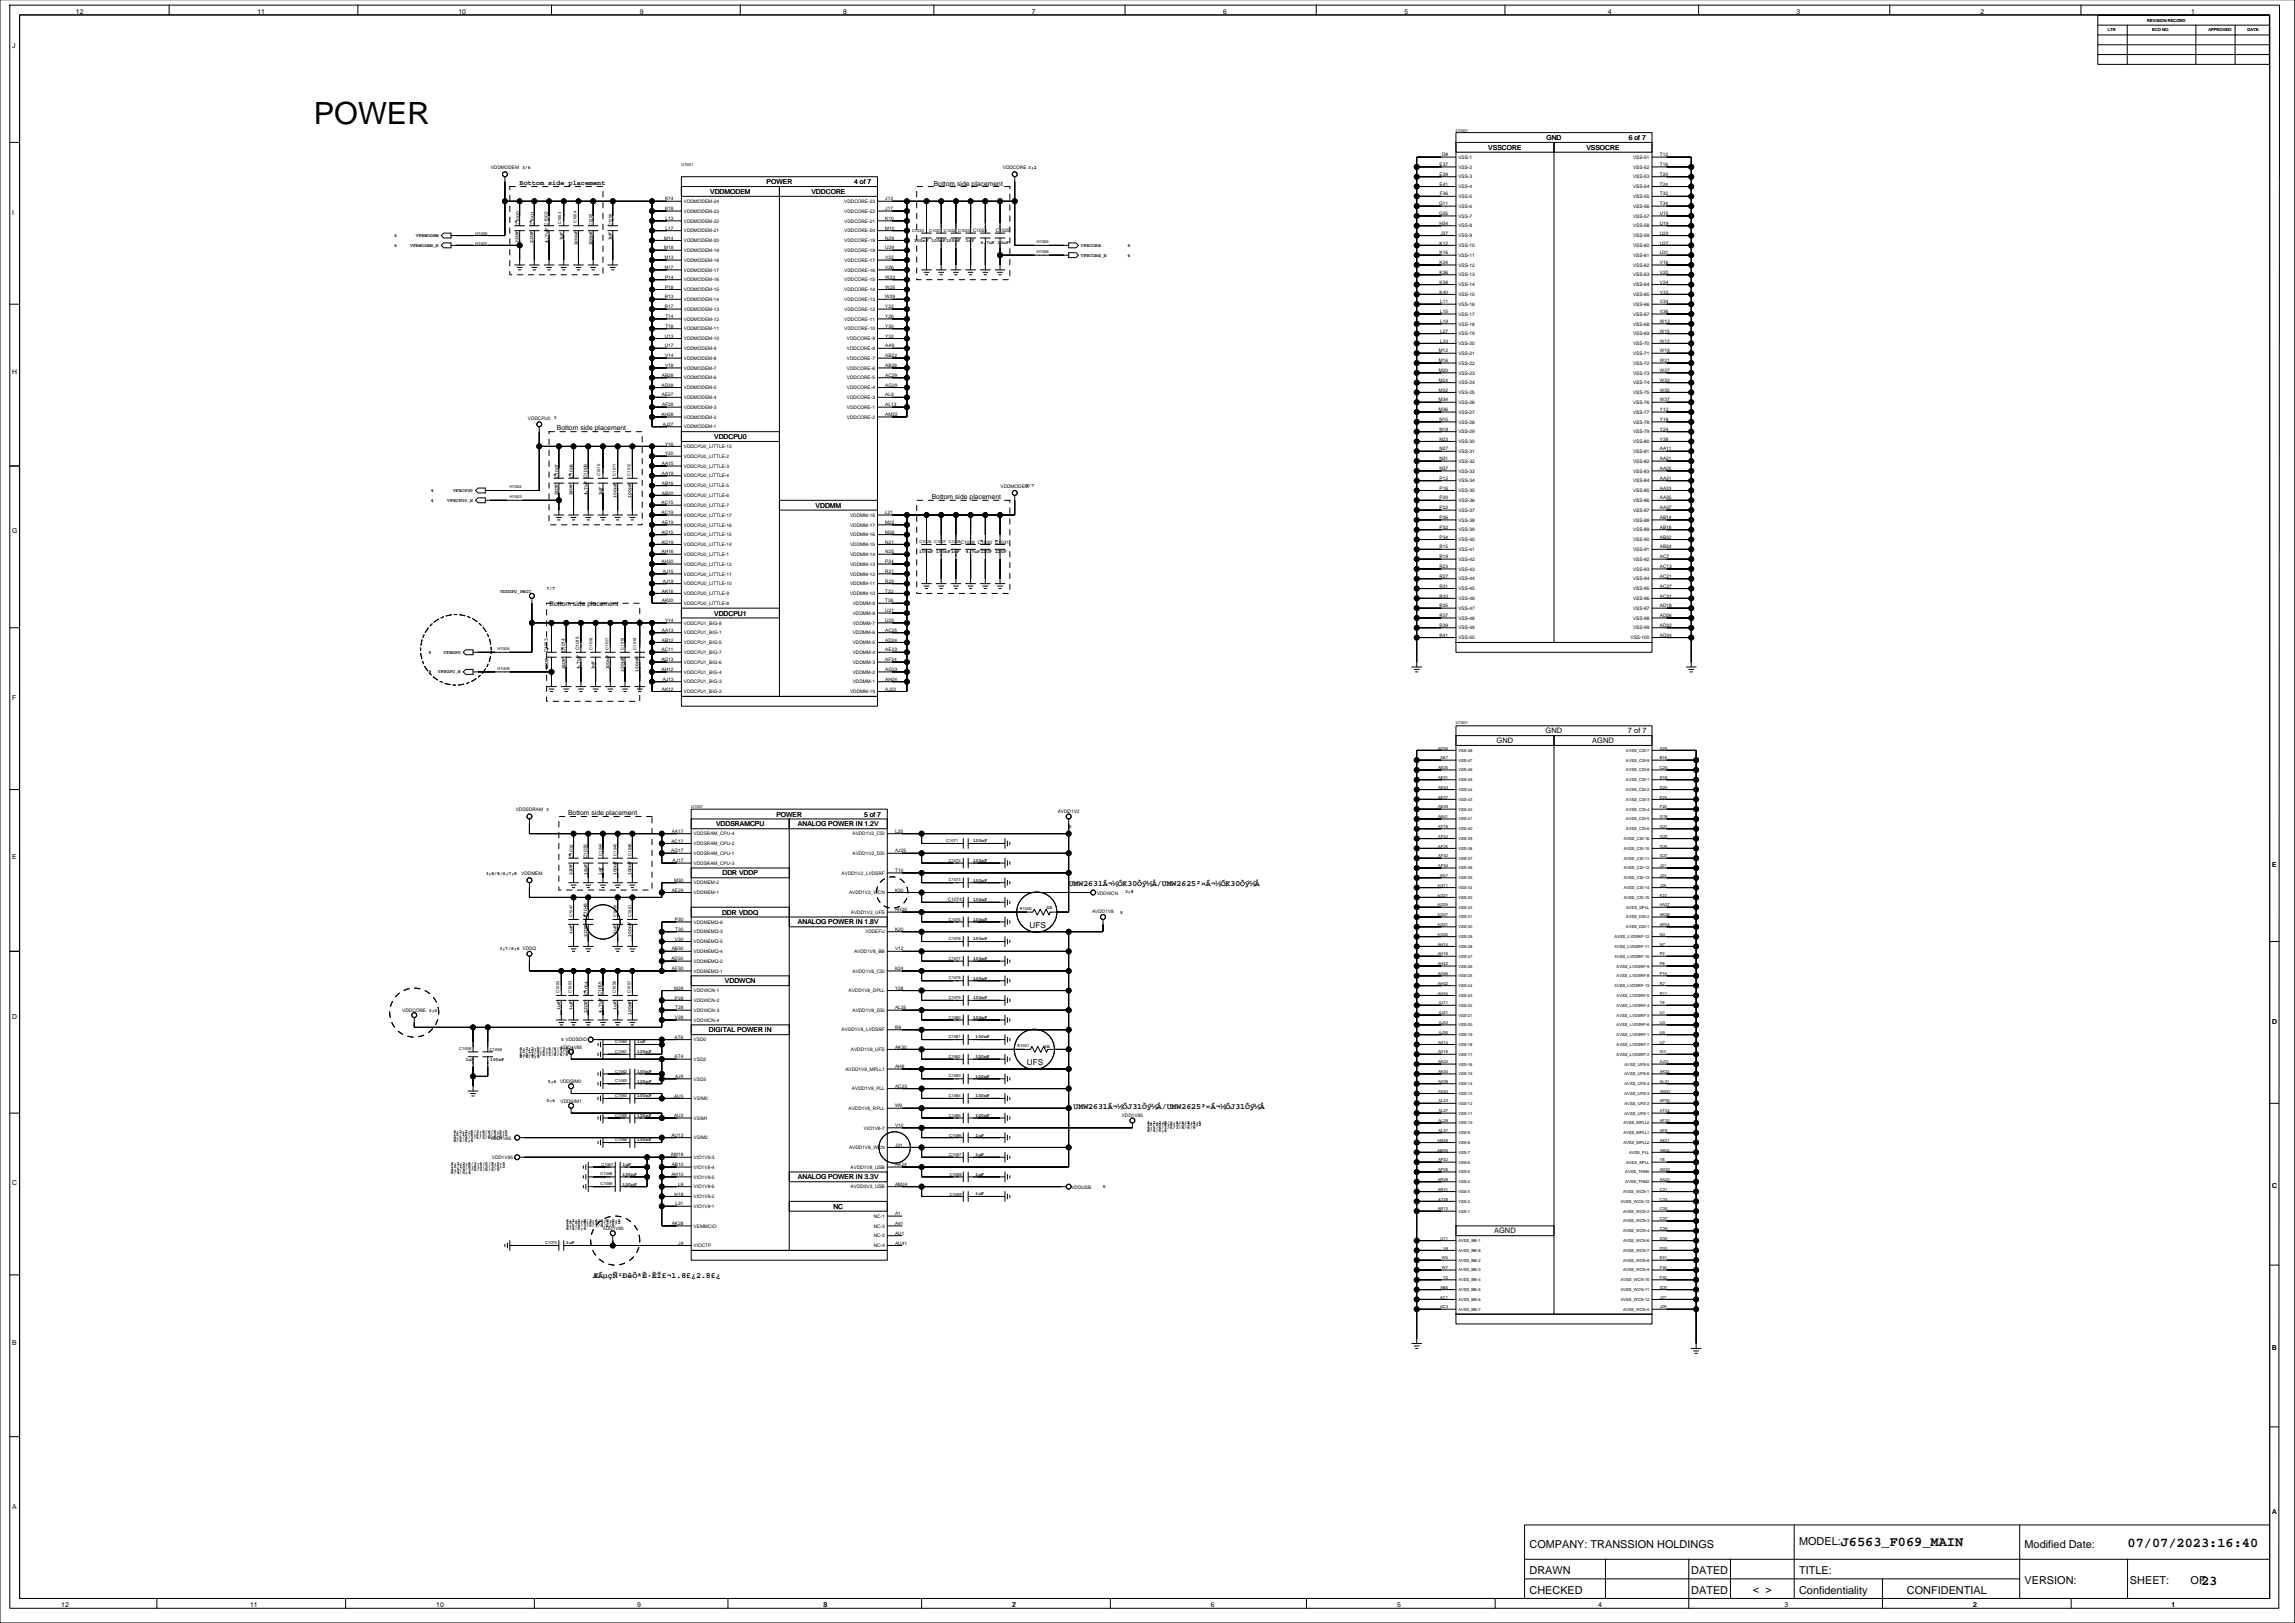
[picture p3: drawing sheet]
<svg xmlns="http://www.w3.org/2000/svg" width="1189mm" height="841mm" viewBox="0 0 1189 841" stroke-linecap="round" stroke-linejoin="round" font-family="sans-serif">
<defs><g id="words">
<text font-size="15.9" x="163" y="64">POWER</text>
<g font-size="7.1">
<text x="954" y="801">J6563_F069_MAIN</text>
<text x="1102" y="801">07/07/2023:16:40</text>
<text x="1140" y="821">23</text>
</g>
<g font-size="5.6">
<text x="792" y="802">COMPANY: TRANSSION HOLDINGS</text>
<text x="932" y="800">MODEL:</text>
<text x="1049" y="802">Modified Date:</text>
<text x="792" y="816">DRAWN</text>
<text x="876" y="816">DATED</text>
<text x="932" y="816">TITLE:</text>
<text x="1049" y="821">VERSION:</text>
<text x="1103" y="821">SHEET:</text>
<text x="1135" y="821">OF</text>
<text x="792" y="826">CHECKED</text>
<text x="876" y="826">DATED</text>
<text x="908" y="825">&lt; &gt;</text>
<text x="932" y="826">Confidentiality</text>
<text x="988" y="826">CONFIDENTIAL</text>
</g>
<g font-size="4.2">
<text x="554" y="459">UMW2631Á¬½ÓK30Òý½Å/UMW2625²»Á¬½ÓK30Òý½Å</text>
<text x="533" y="481">UFS</text>
<text x="532" y="552">UFS</text>
<text x="556" y="575">UMW2631Á¬½ÓJ31Òý½Å/UMW2625²»Á¬½ÓJ31Òý½Å</text>
<text x="307" y="662">ÆÁµçÑ¹ÐèÒªÈ·ÈÏ£¬1.8£¿2.8£¿</text>
</g>
<g font-size="3.9">
<text x="801" y="380">GND</text>
<text x="843" y="380">7 of 7</text>
<text x="775" y="385">GND</text>
<text x="825" y="385">AGND</text>
<text x="774" y="639">AGND</text>
</g>
<g font-size="3.5">
<text x="39" y="7">12</text>
<text x="133" y="7">11</text>
<text x="237" y="7">10</text>
<text x="331" y="7">9</text>
<text x="437" y="7">8</text>
<text x="535" y="7">7</text>
<text x="634" y="7">6</text>
<text x="728" y="7">5</text>
<text x="833" y="7">4</text>
<text x="931" y="7">3</text>
<text x="1026" y="7">2</text>
<text x="1135" y="7">1</text>
<text x="6" y="25">J</text>
<text x="771" y="78">VSSCORE</text>
<text x="801" y="72">GND</text>
<text x="822" y="78">VSSOCRE</text>
<text x="844" y="72">6 of 7</text>
<text x="269" y="96">Bottom side placement</text>
<text x="397" y="95">POWER</text>
<text x="443" y="95">4 of 7</text>
<text x="368" y="100">VDDMODEM</text>
<text x="420" y="100">VDDCORE</text>
<text x="484" y="96">Bottom side placement</text>
<text x="6" y="111">I</text>
<text x="6" y="194">H</text>
<text x="288" y="223">Bottom side placement</text>
<text x="370" y="227">VDDCPU0</text>
<text x="423" y="263">VDDMM</text>
<text x="483" y="258">Bottom side placement</text>
<text x="6" y="276">G</text>
<text x="285" y="314">Bottom side placement</text>
<text x="370" y="319">VDDCPU1</text>
<text x="6" y="363">F</text>
<text x="294" y="422">Bottom side placement</text>
<text x="402" y="423">POWER</text>
<text x="448" y="423">5 of 7</text>
<text x="371" y="428">VDDSRAMCPU</text>
<text x="413" y="428">ANALOG POWER IN 1.2V</text>
<text x="6" y="445">E</text>
<text x="1177" y="449">E</text>
<text x="374" y="453">DDR VDDP</text>
<text x="374" y="474">DDR VDDQ</text>
<text x="413" y="479">ANALOG POWER IN 1.8V</text>
<text x="376" y="509">VDDWCN</text>
<text x="6" y="528">D</text>
<text x="1177" y="530">D</text>
<text x="367" y="535">DIGITAL POWER IN</text>
<text x="413" y="611">ANALOG POWER IN 3.3V</text>
<text x="6" y="614">C</text>
<text x="1177" y="615">C</text>
<text x="432" y="626">NC</text>
<text x="6" y="697">B</text>
<text x="1177" y="699">B</text>
<text x="6" y="782">A</text>
<text x="1177" y="784">A</text>
<text x="32" y="832">12</text>
<text x="130" y="832">11</text>
<text x="226" y="832">10</text>
<text x="330" y="832">9</text>
<text x="427" y="832">3</text>
<text x="427" y="832">8</text>
<text x="524" y="832">2</text>
<text x="524" y="832">7</text>
<text x="627" y="832">6</text>
<text x="724" y="832">5</text>
<text x="828" y="832">4</text>
<text x="924" y="832">3</text>
<text x="1022" y="832">2</text>
<text x="1125" y="832">1</text>
</g>
<g font-size="2.5">
<text x="747" y="81">D8</text>
<text x="755" y="82">VSS-1</text>
<text x="846" y="82">VSS-51</text>
<text x="860" y="81">T12</text>
<text x="254" y="87">VDDMODEM 3/6</text>
<text x="519" y="87">VDDCORE 3;2</text>
<text x="746" y="86">E37</text>
<text x="755" y="87">VSS-2</text>
<text x="846" y="87">VSS-52</text>
<text x="860" y="86">T16</text>
<text x="746" y="91">E39</text>
<text x="755" y="92">VSS-3</text>
<text x="846" y="92">VSS-53</text>
<text x="860" y="91">T20</text>
<text x="746" y="96">E41</text>
<text x="746" y="101">F36</text>
<text x="755" y="98">VSS-4</text>
<text x="846" y="98">VSS-54</text>
<text x="860" y="96">T24</text>
<text x="860" y="101">T32</text>
<text x="345" y="104">K14</text>
<text x="354" y="105">VDDMODEM-24</text>
<text x="437" y="105">VDDCORE-23</text>
<text x="459" y="104">J13</text>
<text x="745" y="106">G11</text>
<text x="755" y="103">VSS-5</text>
<text x="755" y="108">VSS-6</text>
<text x="846" y="103">VSS-55</text>
<text x="846" y="108">VSS-56</text>
<text x="860" y="106">T34</text>
<text x="345" y="109">K18</text>
<text x="345" y="114">L13</text>
<text x="354" y="110">VDDMODEM-23</text>
<text x="437" y="110">VDDCORE-22</text>
<text x="459" y="109">J17</text>
<text x="459" y="114">K10</text>
<text x="745" y="111">G35</text>
<text x="755" y="113">VSS-7</text>
<text x="846" y="113">VSS-57</text>
<text x="860" y="111">U15</text>
<text x="269" y="117" transform="rotate(-90 269 117)">C1000</text>
<text x="277" y="117" transform="rotate(-90 277 117)">C1001</text>
<text x="345" y="119">L17</text>
<text x="354" y="115">VDDMODEM-22</text>
<text x="437" y="115">VDDCORE-21</text>
<text x="459" y="119">M10</text>
<text x="746" y="116">H34</text>
<text x="755" y="118">VSS-8</text>
<text x="846" y="118">VSS-58</text>
<text x="860" y="116">U19</text>
<text x="204" y="123">4</text>
<text x="215" y="123">VFBMODEM</text>
<text x="269" y="126" transform="rotate(-90 269 126)">22UF</text>
<text x="276" y="126" transform="rotate(-90 276 126)">22UF</text>
<text x="284" y="126" transform="rotate(-90 284 126)">4.7uF C1002</text>
<text x="292" y="125" transform="rotate(-90 292 125)">1uF</text>
<text x="317" y="125" transform="rotate(-90 317 125)">1uF</text>
<text x="344" y="124">M14</text>
<text x="354" y="120">VDDMODEM-21</text>
<text x="354" y="125">VDDMODEM-20</text>
<text x="437" y="120">VDDCORE-20</text>
<text x="437" y="125">VDDCORE-19</text>
<text x="459" y="124">N29</text>
<text x="474" y="125">100nF 100nF100nF</text>
<text x="500" y="125">1uF</text>
<text x="504" y="120">C1024</text>
<text x="516" y="120">C1025</text>
<text x="746" y="122">J37</text>
<text x="755" y="123">VSS-9</text>
<text x="846" y="123">VSS-59</text>
<text x="860" y="122">U23</text>
<text x="204" y="128">4</text>
<text x="212" y="128">VFBMODEM_N</text>
<text x="299" y="127" transform="rotate(-90 299 127)">100nF</text>
<text x="307" y="127" transform="rotate(-90 307 127)">100nF</text>
<text x="344" y="129">M18</text>
<text x="354" y="131">VDDMODEM-19</text>
<text x="437" y="131">VDDCORE-18</text>
<text x="459" y="129">U29</text>
<text x="508" y="126">4.7uF 10uF</text>
<text x="560" y="128">VFBCORE</text>
<text x="584" y="128">4</text>
<text x="746" y="127">K12</text>
<text x="746" y="132">K16</text>
<text x="755" y="128">VSS-10</text>
<text x="846" y="128">VSS-60</text>
<text x="860" y="127">U27</text>
<text x="860" y="132">U31</text>
<text x="344" y="134">N13</text>
<text x="354" y="136">VDDMODEM-18</text>
<text x="437" y="136">VDDCORE-17</text>
<text x="459" y="134">V22</text>
<text x="560" y="133">VFBCORE_N</text>
<text x="584" y="133">4</text>
<text x="746" y="137">K34</text>
<text x="755" y="133">VSS-11</text>
<text x="846" y="133">VSS-61</text>
<text x="860" y="137">V16</text>
<text x="344" y="139">N17</text>
<text x="354" y="141">VDDMODEM-17</text>
<text x="437" y="141">VDDCORE-16</text>
<text x="459" y="139">V26</text>
<text x="746" y="142">K36</text>
<text x="755" y="138">VSS-12</text>
<text x="755" y="143">VSS-13</text>
<text x="846" y="138">VSS-62</text>
<text x="846" y="143">VSS-63</text>
<text x="860" y="142">V20</text>
<text x="345" y="144">P14</text>
<text x="345" y="150">P18</text>
<text x="354" y="146">VDDMODEM-16</text>
<text x="437" y="146">VDDCORE-15</text>
<text x="459" y="144">W23</text>
<text x="459" y="150">W25</text>
<text x="746" y="147">K38</text>
<text x="755" y="148">VSS-14</text>
<text x="846" y="148">VSS-64</text>
<text x="860" y="147">V24</text>
<text x="344" y="155">R13</text>
<text x="354" y="151">VDDMODEM-15</text>
<text x="354" y="156">VDDMODEM-14</text>
<text x="437" y="151">VDDCORE-14</text>
<text x="437" y="156">VDDCORE-13</text>
<text x="459" y="155">W29</text>
<text x="746" y="152">K40</text>
<text x="755" y="153">VSS-15</text>
<text x="846" y="153">VSS-65</text>
<text x="860" y="152">V32</text>
<text x="344" y="160">R17</text>
<text x="354" y="161">VDDMODEM-13</text>
<text x="437" y="161">VDDCORE-12</text>
<text x="459" y="160">Y22</text>
<text x="746" y="157">L11</text>
<text x="755" y="158">VSS-16</text>
<text x="846" y="158">VSS-66</text>
<text x="860" y="157">V34</text>
<text x="345" y="165">T14</text>
<text x="354" y="166">VDDMODEM-12</text>
<text x="437" y="166">VDDCORE-11</text>
<text x="459" y="165">Y26</text>
<text x="746" y="162">L15</text>
<text x="746" y="167">L19</text>
<text x="755" y="164">VSS-17</text>
<text x="846" y="164">VSS-67</text>
<text x="860" y="162">V36</text>
<text x="860" y="167">W13</text>
<text x="345" y="170">T18</text>
<text x="354" y="171">VDDMODEM-11</text>
<text x="437" y="171">VDDCORE-10</text>
<text x="459" y="170">Y30</text>
<text x="746" y="172">L27</text>
<text x="755" y="169">VSS-18</text>
<text x="755" y="174">VSS-19</text>
<text x="846" y="169">VSS-68</text>
<text x="846" y="174">VSS-69</text>
<text x="860" y="172">W15</text>
<text x="344" y="175">U13</text>
<text x="344" y="180">U17</text>
<text x="354" y="176">VDDMODEM-10</text>
<text x="439" y="176">VDDCORE-9</text>
<text x="459" y="175">Y32</text>
<text x="459" y="180">AA9</text>
<text x="746" y="177">L33</text>
<text x="755" y="179">VSS-20</text>
<text x="846" y="179">VSS-70</text>
<text x="860" y="177">W17</text>
<text x="345" y="185">V14</text>
<text x="354" y="181">VDDMODEM-9</text>
<text x="439" y="181">VDDCORE-8</text>
<text x="459" y="185">AB22</text>
<text x="745" y="183">M12</text>
<text x="755" y="184">VSS-21</text>
<text x="846" y="184">VSS-71</text>
<text x="860" y="183">W19</text>
<text x="345" y="190">V18</text>
<text x="354" y="186">VDDMODEM-8</text>
<text x="354" y="191">VDDMODEM-7</text>
<text x="439" y="186">VDDCORE-7</text>
<text x="439" y="191">VDDCORE-6</text>
<text x="459" y="190">AB26</text>
<text x="745" y="188">M16</text>
<text x="755" y="189">VSS-22</text>
<text x="846" y="189">VSS-72</text>
<text x="860" y="188">W21</text>
<text x="343" y="195">AB28</text>
<text x="354" y="197">VDDMODEM-6</text>
<text x="439" y="197">VDDCORE-5</text>
<text x="459" y="195">AC29</text>
<text x="745" y="193">M20</text>
<text x="745" y="198">M24</text>
<text x="755" y="194">VSS-23</text>
<text x="846" y="194">VSS-73</text>
<text x="860" y="193">W27</text>
<text x="860" y="198">W33</text>
<text x="343" y="200">AD28</text>
<text x="354" y="202">VDDMODEM-5</text>
<text x="439" y="202">VDDCORE-4</text>
<text x="459" y="200">AG29</text>
<text x="745" y="203">M32</text>
<text x="755" y="199">VSS-24</text>
<text x="846" y="199">VSS-74</text>
<text x="860" y="203">W35</text>
<text x="343" y="205">AE27</text>
<text x="354" y="207">VDDMODEM-4</text>
<text x="439" y="207">VDDCORE-3</text>
<text x="459" y="205">AL9</text>
<text x="745" y="208">M34</text>
<text x="755" y="204">VSS-25</text>
<text x="755" y="209">VSS-26</text>
<text x="846" y="204">VSS-75</text>
<text x="846" y="209">VSS-76</text>
<text x="860" y="208">W37</text>
<text x="343" y="216">AH28</text>
<text x="343" y="210">AF28</text>
<text x="354" y="212">VDDMODEM-3</text>
<text x="439" y="212">VDDCORE-1</text>
<text x="459" y="210">AL13</text>
<text x="459" y="216">AM22</text>
<text x="745" y="213">M36</text>
<text x="755" y="214">VSS-27</text>
<text x="846" y="214">VSS-77</text>
<text x="860" y="213">Y12</text>
<text x="273" y="217">VDDCPU0</text>
<text x="287" y="217">3</text>
<text x="343" y="221">AJ27</text>
<text x="354" y="217">VDDMODEM-2</text>
<text x="354" y="222">VDDMODEM-1</text>
<text x="439" y="217">VDDCORE-2</text>
<text x="746" y="218">N15</text>
<text x="755" y="219">VSS-28</text>
<text x="846" y="219">VSS-78</text>
<text x="860" y="218">Y18</text>
<text x="746" y="223">N19</text>
<text x="755" y="224">VSS-29</text>
<text x="846" y="224">VSS-79</text>
<text x="860" y="223">Y24</text>
<text x="345" y="231">Y16</text>
<text x="354" y="232">VDDCPU0_LITTLE-13</text>
<text x="746" y="228">N23</text>
<text x="746" y="233">N27</text>
<text x="755" y="230">VSS-30</text>
<text x="846" y="230">VSS-80</text>
<text x="860" y="228">Y38</text>
<text x="860" y="233">AA11</text>
<text x="345" y="236">Y20</text>
<text x="354" y="237">VDDCPU0_LITTLE-2</text>
<text x="746" y="238">N31</text>
<text x="755" y="235">VSS-31</text>
<text x="755" y="240">VSS-32</text>
<text x="846" y="235">VSS-81</text>
<text x="846" y="240">VSS-82</text>
<text x="860" y="238">AA21</text>
<text x="343" y="241">AA15</text>
<text x="354" y="242">VDDCPU0_LITTLE-3</text>
<text x="746" y="243">N37</text>
<text x="755" y="245">VSS-33</text>
<text x="846" y="245">VSS-83</text>
<text x="860" y="243">AA25</text>
<text x="289" y="248" transform="rotate(-90 289 248)">C1007</text>
<text x="297" y="248" transform="rotate(-90 297 248)">C1008</text>
<text x="304" y="248" transform="rotate(-90 304 248)">C1009</text>
<text x="343" y="246">AA19</text>
<text x="343" y="251">AB16</text>
<text x="354" y="247">VDDCPU0_LITTLE-4</text>
<text x="746" y="249">P12</text>
<text x="755" y="250">VSS-34</text>
<text x="846" y="250">VSS-84</text>
<text x="860" y="249">AA31</text>
<text x="223" y="255">4</text>
<text x="235" y="255">VFBCPU0</text>
<text x="289" y="257" transform="rotate(-90 289 257)">22UF</text>
<text x="297" y="257" transform="rotate(-90 297 257)">22UF</text>
<text x="304" y="257" transform="rotate(-90 304 257)">4.7uF</text>
<text x="312" y="257" transform="rotate(-90 312 257)">1uF</text>
<text x="319" y="258" transform="rotate(-90 319 258)">100nF</text>
<text x="327" y="258" transform="rotate(-90 327 258)">100nF</text>
<text x="343" y="256">AB20</text>
<text x="354" y="252">VDDCPU0_LITTLE-5</text>
<text x="354" y="257">VDDCPU0_LITTLE-6</text>
<text x="518" y="253">VDDMODEM</text>
<text x="531" y="252">7/7</text>
<text x="746" y="254">P16</text>
<text x="755" y="255">VSS-35</text>
<text x="846" y="255">VSS-85</text>
<text x="860" y="254">AA33</text>
<text x="223" y="260">4</text>
<text x="232" y="260">VFBCPU0_N</text>
<text x="343" y="261">AC15</text>
<text x="354" y="263">VDDCPU0_LITTLE-7</text>
<text x="746" y="259">P20</text>
<text x="746" y="264">P22</text>
<text x="755" y="260">VSS-36</text>
<text x="846" y="260">VSS-86</text>
<text x="860" y="259">AA35</text>
<text x="860" y="264">AA37</text>
<text x="343" y="266">AC19</text>
<text x="354" y="268">VDDCPU0_LITTLE-17</text>
<text x="440" y="268">VDDMM-18</text>
<text x="459" y="266">L21</text>
<text x="746" y="269">P26</text>
<text x="755" y="265">VSS-37</text>
<text x="846" y="265">VSS-87</text>
<text x="860" y="269">AB14</text>
<text x="343" y="271">AE19</text>
<text x="354" y="273">VDDCPU0_LITTLE-16</text>
<text x="440" y="273">VDDMM-17</text>
<text x="459" y="271">M22</text>
<text x="746" y="274">P32</text>
<text x="755" y="270">VSS-38</text>
<text x="755" y="275">VSS-39</text>
<text x="846" y="270">VSS-88</text>
<text x="846" y="275">VSS-89</text>
<text x="860" y="274">AB18</text>
<text x="343" y="276">AG15</text>
<text x="343" y="282">AG19</text>
<text x="354" y="278">VDDCPU0_LITTLE-15</text>
<text x="440" y="278">VDDMM-16</text>
<text x="459" y="276">M26</text>
<text x="459" y="282">N21</text>
<text x="498" y="282">C1029 C1030 C1031</text>
<text x="746" y="279">P34</text>
<text x="755" y="280">VSS-40</text>
<text x="846" y="280">VSS-90</text>
<text x="860" y="279">AB32</text>
<text x="343" y="287">AH16</text>
<text x="354" y="283">VDDCPU0_LITTLE-14</text>
<text x="354" y="288">VDDCPU0_LITTLE-1</text>
<text x="440" y="283">VDDMM-15</text>
<text x="440" y="288">VDDMM-14</text>
<text x="459" y="287">N25</text>
<text x="476" y="286">100nF 100nF1uF</text>
<text x="500" y="286">4.7uF22UF 22UF</text>
<text x="746" y="284">R15</text>
<text x="755" y="285">VSS-41</text>
<text x="846" y="285">VSS-91</text>
<text x="860" y="284">AB34</text>
<text x="343" y="292">AH20</text>
<text x="354" y="293">VDDCPU0_LITTLE-12</text>
<text x="440" y="293">VDDMM-13</text>
<text x="459" y="292">P24</text>
<text x="746" y="289">R19</text>
<text x="755" y="291">VSS-42</text>
<text x="846" y="291">VSS-92</text>
<text x="860" y="289">AC7</text>
<text x="343" y="297">AJ15</text>
<text x="354" y="298">VDDCPU0_LITTLE-11</text>
<text x="440" y="298">VDDMM-12</text>
<text x="459" y="297">R21</text>
<text x="746" y="294">R23</text>
<text x="746" y="299">R27</text>
<text x="755" y="296">VSS-43</text>
<text x="846" y="296">VSS-93</text>
<text x="860" y="294">AC13</text>
<text x="860" y="299">AC21</text>
<text x="283" y="306">7/7</text>
<text x="343" y="302">AJ19</text>
<text x="354" y="303">VDDCPU0_LITTLE-10</text>
<text x="440" y="303">VDDMM-11</text>
<text x="459" y="302">R25</text>
<text x="746" y="304">R31</text>
<text x="755" y="301">VSS-44</text>
<text x="755" y="306">VSS-45</text>
<text x="846" y="301">VSS-94</text>
<text x="846" y="306">VSS-95</text>
<text x="860" y="304">AC27</text>
<text x="259" y="307">VDDGPU_PMIC</text>
<text x="343" y="307">AK16</text>
<text x="354" y="308">VDDCPU0_LITTLE-9</text>
<text x="440" y="308">VDDMM-10</text>
<text x="459" y="307">T22</text>
<text x="746" y="309">R33</text>
<text x="755" y="311">VSS-46</text>
<text x="846" y="311">VSS-96</text>
<text x="860" y="309">AC31</text>
<text x="343" y="312">AK20</text>
<text x="354" y="313">VDDCPU0_LITTLE-8</text>
<text x="442" y="313">VDDMM-9</text>
<text x="459" y="312">T26</text>
<text x="459" y="317">U21</text>
<text x="746" y="315">R35</text>
<text x="755" y="316">VSS-47</text>
<text x="846" y="316">VSS-97</text>
<text x="860" y="315">AD18</text>
<text x="345" y="322">Y14</text>
<text x="354" y="324">VDDCPU1_BIG-8</text>
<text x="442" y="318">VDDMM-8</text>
<text x="442" y="324">VDDMM-7</text>
<text x="459" y="322">U25</text>
<text x="746" y="320">R37</text>
<text x="755" y="321">VSS-48</text>
<text x="846" y="321">VSS-98</text>
<text x="860" y="320">AD26</text>
<text x="343" y="327">AA13</text>
<text x="354" y="329">VDDCPU1_BIG-1</text>
<text x="442" y="329">VDDMM-6</text>
<text x="459" y="327">AC25</text>
<text x="746" y="325">R39</text>
<text x="746" y="330">R41</text>
<text x="755" y="326">VSS-49</text>
<text x="846" y="326">VSS-99</text>
<text x="860" y="325">AD32</text>
<text x="860" y="330">AD34</text>
<text x="343" y="332">AB12</text>
<text x="354" y="334">VDDCPU1_BIG-5</text>
<text x="442" y="334">VDDMM-5</text>
<text x="459" y="332">AD24</text>
<text x="755" y="331">VSS-50</text>
<text x="845" y="331">VSS-100</text>
<text x="222" y="339">9</text>
<text x="230" y="339">VFBGPU</text>
<text x="284" y="338" transform="rotate(-90 284 338)">C1013</text>
<text x="293" y="338" transform="rotate(-90 293 338)">C1014</text>
<text x="300" y="337" transform="rotate(-90 300 337)">C1015</text>
<text x="343" y="337">AC11</text>
<text x="354" y="339">VDDCPU1_BIG-7</text>
<text x="442" y="339">VDDMM-4</text>
<text x="459" y="337">AE23</text>
<text x="284" y="347" transform="rotate(-90 284 347)">22UF</text>
<text x="293" y="347" transform="rotate(-90 293 347)">22UF</text>
<text x="300" y="347" transform="rotate(-90 300 347)">4.7uF</text>
<text x="308" y="347" transform="rotate(-90 308 347)">1uF</text>
<text x="316" y="347" transform="rotate(-90 316 347)">100nF</text>
<text x="343" y="343">AG13</text>
<text x="343" y="348">AH12</text>
<text x="354" y="344">VDDCPU1_BIG-6</text>
<text x="442" y="344">VDDMM-3</text>
<text x="459" y="343">AF24</text>
<text x="459" y="348">AG23</text>
<text x="222" y="349">9</text>
<text x="227" y="349">VFBGPU_N</text>
<text x="323" y="348" transform="rotate(-90 323 348)">100nF</text>
<text x="331" y="348" transform="rotate(-90 331 348)">100nF</text>
<text x="343" y="353">AJ13</text>
<text x="354" y="349">VDDCPU1_BIG-4</text>
<text x="354" y="354">VDDCPU1_BIG-3</text>
<text x="442" y="349">VDDMM-2</text>
<text x="442" y="354">VDDMM-1</text>
<text x="459" y="353">AH24</text>
<text x="343" y="358">AK12</text>
<text x="354" y="359">VDDCPU1_BIG-2</text>
<text x="440" y="359">VDDMM-19</text>
<text x="459" y="358">AJ23</text>
<text x="267" y="420">VDDSDRAM 3</text>
<text x="548" y="421">AVDD1V2</text>
<text x="348" y="431">AA17</text>
<text x="464" y="431">L25</text>
<text x="554" y="429">5</text>
<text x="348" y="436">AC17</text>
<text x="359" y="433">VDDSRAM_CPU-4</text>
<text x="359" y="438">VDDSRAM_CPU-2</text>
<text x="442" y="433">AVDD1V2_CSI</text>
<text x="504" y="436">100nF</text>
<text x="348" y="442">AG17</text>
<text x="359" y="443">VDDSRAM_CPU-1</text>
<text x="442" y="443">AVDD1V2_DSI</text>
<text x="464" y="442">AJ25</text>
<text x="297" y="445" transform="rotate(-90 297 445)">C1032</text>
<text x="304" y="445" transform="rotate(-90 304 445)">C1033</text>
<text x="348" y="447">AJ17</text>
<text x="359" y="448">VDDSRAM_CPU-3</text>
<text x="504" y="446">100nF</text>
<text x="252" y="453">3;8/8/6;7;8</text>
<text x="270" y="453">VDDMEM</text>
<text x="297" y="453" transform="rotate(-90 297 453)">22UF</text>
<text x="304" y="453" transform="rotate(-90 304 453)">10uF</text>
<text x="312" y="453" transform="rotate(-90 312 453)">1uF</text>
<text x="319" y="453" transform="rotate(-90 319 453)">100nF</text>
<text x="327" y="453" transform="rotate(-90 327 453)">100nF</text>
<text x="436" y="453">AVDD1V2_LVDSRF</text>
<text x="464" y="452">T10</text>
<text x="348" y="462">AE29</text>
<text x="349" y="457">M30</text>
<text x="359" y="458">VDDMEM-2</text>
<text x="464" y="462">K30</text>
<text x="504" y="457">100nF</text>
<text x="359" y="463">VDDMEM-1</text>
<text x="440" y="463">AVDD1V2_WCN</text>
<text x="491" y="467">C1074</text>
<text x="504" y="467">100nF</text>
<text x="568" y="463">VDDWCN</text>
<text x="583" y="463">3;8</text>
<text x="441" y="473">AVDD1V2_UFS</text>
<text x="464" y="472">AH30</text>
<text x="542" y="471">0R</text>
<text x="566" y="473">AVDD1V8</text>
<text x="580" y="473">5</text>
<text x="304" y="475" transform="rotate(-90 304 475)">C1048</text>
<text x="350" y="477">P30</text>
<text x="359" y="478">VDDMEMQ-6</text>
<text x="504" y="477">100nF</text>
<text x="297" y="484" transform="rotate(-90 297 484)">1uF</text>
<text x="304" y="485" transform="rotate(-90 304 485)">22UF</text>
<text x="319" y="484" transform="rotate(-90 319 484)">1uF</text>
<text x="327" y="485" transform="rotate(-90 327 485)">100nF</text>
<text x="350" y="482">T30</text>
<text x="359" y="483">VDDMEMQ-3</text>
<text x="448" y="483">VDDEFU</text>
<text x="464" y="482">K20</text>
<text x="350" y="487">V30</text>
<text x="359" y="489">VDDMEMQ-5</text>
<text x="504" y="487">100nF</text>
<text x="259" y="492">3;7/6;6 VDDQ</text>
<text x="348" y="497">AD30</text>
<text x="348" y="492">AB30</text>
<text x="359" y="494">VDDMEMQ-4</text>
<text x="442" y="494">AVDD1V8_BB</text>
<text x="464" y="492">V12</text>
<text x="504" y="497">100nF</text>
<text x="348" y="502">AF30</text>
<text x="359" y="499">VDDMEMQ-2</text>
<text x="359" y="504">VDDMEMQ-1</text>
<text x="442" y="504">AVDD1V8_CSI</text>
<text x="464" y="502">K24</text>
<text x="504" y="507">100nF</text>
<text x="305" y="516" transform="rotate(-90 305 516)">C1054</text>
<text x="312" y="516" transform="rotate(-90 312 516)">C1055</text>
<text x="349" y="513">M28</text>
<text x="359" y="514">VDDWCN-1</text>
<text x="440" y="514">AVDD1V8_DPLL</text>
<text x="464" y="513">Y28</text>
<text x="350" y="518">P28</text>
<text x="359" y="519">VDDWCN-2</text>
<text x="504" y="518">100nF</text>
<text x="208" y="524">VDDCORE 3;5</text>
<text x="290" y="523" transform="rotate(-90 290 523)">1uF</text>
<text x="297" y="523" transform="rotate(-90 297 523)">1uF</text>
<text x="304" y="525" transform="rotate(-90 304 525)">22UF</text>
<text x="312" y="525" transform="rotate(-90 312 525)">4.7uF</text>
<text x="319" y="523" transform="rotate(-90 319 523)">1uF</text>
<text x="327" y="526" transform="rotate(-90 327 526)">100nF</text>
<text x="350" y="528">V28</text>
<text x="350" y="523">T28</text>
<text x="359" y="524">VDDWCN-3</text>
<text x="442" y="524">AVDD1V8_DSI</text>
<text x="464" y="523">AL25</text>
<text x="504" y="528">100nF</text>
<text x="359" y="529">VDDWCN-4</text>
<text x="464" y="533">R9</text>
<text x="291" y="539">5 VDDSDIO</text>
<text x="349" y="538">AT6</text>
<text x="359" y="539">VSD0</text>
<text x="436" y="534">AVDD1V8_LVDSRF</text>
<text x="505" y="538">100nF</text>
<text x="269" y="544">4;2;2;8/3;4/6/8;5;5</text>
<text x="269" y="545">10/10/8;6;3/3/3/5;2</text>
<text x="291" y="543">VDD1V85</text>
<text x="330" y="540">1uF</text>
<text x="330" y="546">100nF</text>
<text x="441" y="544">AVDD1V8_UFS</text>
<text x="464" y="543">AK30</text>
<text x="541" y="543">0R</text>
<text x="241" y="549">1uF</text>
<text x="254" y="549">100nF</text>
<text x="269" y="547">4;5/4/3/6/3/8/6/9</text>
<text x="269" y="548">8/4/5;4</text>
<text x="349" y="548">AT4</text>
<text x="359" y="550">VSD2</text>
<text x="505" y="548">100nF</text>
<text x="330" y="556">100nF</text>
<text x="438" y="555">AVDD1V8_MPLL1</text>
<text x="464" y="553">AH8</text>
<text x="284" y="561">5;4</text>
<text x="290" y="561">VDDSIM0</text>
<text x="330" y="561">100nF</text>
<text x="350" y="558">AJ9</text>
<text x="359" y="560">VSD3</text>
<text x="464" y="563">AC23</text>
<text x="505" y="558">100nF</text>
<text x="330" y="568">100nF</text>
<text x="349" y="569">AU5</text>
<text x="359" y="570">VSIM0</text>
<text x="441" y="565">AVDD1V8_PLL</text>
<text x="505" y="568">100nF</text>
<text x="283" y="571">5;4</text>
<text x="290" y="571">VDDSIM1</text>
<text x="440" y="575">AVDD1V8_RPLL</text>
<text x="464" y="574">W9</text>
<text x="330" y="579">100nF</text>
<text x="349" y="579">AU3</text>
<text x="359" y="580">VSIM1</text>
<text x="505" y="579">100nF</text>
<text x="581" y="578">VDD1V85</text>
<text x="235" y="587">4;2;2;8/3;4/6/8;5;5</text>
<text x="448" y="585">VIO1V8-7</text>
<text x="464" y="584">V10</text>
<text x="594" y="582">4;2;2;8/3;4/6/8;5;5</text>
<text x="594" y="583">10/10/8;6;3/3/3/3;2</text>
<text x="594" y="585">4;5/4/3/6/3/8/6/9</text>
<text x="594" y="586">8/4/5;4</text>
<text x="235" y="589">10/10/8;6;3/3/3/5;2</text>
<text x="235" y="590">4;5/4/3/6/3/8/6/9</text>
<text x="235" y="591">8/4/5;4</text>
<text x="254" y="590">VDD1V85</text>
<text x="330" y="591">100nF</text>
<text x="348" y="589">AU13</text>
<text x="359" y="590">VSIM2</text>
<text x="464" y="594">J31</text>
<text x="505" y="589">1uF</text>
<text x="348" y="599">AM18</text>
<text x="440" y="595">AVDD1V8_WCN</text>
<text x="505" y="599">1uF</text>
<text x="234" y="604">4;2;2;8/3;4/6/8;5;5</text>
<text x="234" y="605">10/10/8;6;3/3/3/5;2</text>
<text x="255" y="600">VDD1V85</text>
<text x="323" y="604">1uF</text>
<text x="348" y="604">AB10</text>
<text x="359" y="600">VIO1V8-3</text>
<text x="359" y="605">VIO1V8-4</text>
<text x="441" y="605">AVDD1V8_USB</text>
<text x="464" y="604">AK24</text>
<text x="234" y="606">4;5/4/3/6/3/8/6/9</text>
<text x="234" y="608">8/4/5;4</text>
<text x="323" y="609">100nF</text>
<text x="348" y="609">AH10</text>
<text x="359" y="610">VIO1V8-5</text>
<text x="505" y="609">1uF</text>
<text x="323" y="614">100nF</text>
<text x="351" y="614">L9</text>
<text x="359" y="616">VIO1V8-6</text>
<text x="441" y="616">AVDD3V3_USB</text>
<text x="464" y="614">AM24</text>
<text x="555" y="616">VDDUSB</text>
<text x="571" y="615">5</text>
<text x="349" y="619">H18</text>
<text x="359" y="621">VIO1V8-2</text>
<text x="505" y="619">1uF</text>
<text x="350" y="624">L31</text>
<text x="359" y="626">VIO1V8-1</text>
<text x="464" y="629">A1</text>
<text x="293" y="633">4;2;2;8/3;4/6/8;5;5</text>
<text x="293" y="634">10/10/8;6;3/3/3/5;2</text>
<text x="293" y="636">4;5/4/3/6/3/8/6/9</text>
<text x="348" y="635">AK28</text>
<text x="359" y="636">VEMMCIO</text>
<text x="453" y="631">NC-1</text>
<text x="453" y="636">NC-3</text>
<text x="464" y="635">A41</text>
<text x="293" y="637">8/4/5;4</text>
<text x="312" y="637">VDD1V85</text>
<text x="453" y="641">NC-2</text>
<text x="464" y="640">AU1</text>
<text x="293" y="645">1uF</text>
<text x="351" y="645">J9</text>
<text x="359" y="646">VIOCTP</text>
<text x="453" y="646">NC-4</text>
<text x="464" y="645">AU41</text>
</g>
<g font-size="2.1">
<text x="1112" y="11">REVISION RECORD</text>
<text x="1092" y="16">LTR</text>
<text x="1115" y="16">ECO NO:</text>
<text x="1144" y="16">APPROVED:</text>
<text x="1164" y="16">DATE:</text>
<text x="754" y="68">U1001</text>
<text x="353" y="86">U1001</text>
<text x="267" y="116">+</text>
<text x="274" y="116">+</text>
<text x="291" y="116" transform="rotate(-90 291 116)">C1003</text>
<text x="299" y="116" transform="rotate(-90 299 116)">C1004</text>
<text x="307" y="117" transform="rotate(-90 307 117)">C1005</text>
<text x="317" y="117" transform="rotate(-90 317 117)">C1006</text>
<text x="246" y="122">H1000</text>
<text x="472" y="120">C1020</text>
<text x="481" y="120">C1021</text>
<text x="489" y="120">C1022</text>
<text x="496" y="120">C1023</text>
<text x="537" y="126">H1005</text>
<text x="246" y="127">H1001</text>
<text x="537" y="131">H1006</text>
<text x="287" y="247">+</text>
<text x="295" y="247">+</text>
<text x="311" y="247" transform="rotate(-90 311 247)">C1010</text>
<text x="319" y="246" transform="rotate(-90 319 246)">C1011</text>
<text x="327" y="246" transform="rotate(-90 327 246)">C1012</text>
<text x="264" y="253">H1002</text>
<text x="264" y="258">H1003</text>
<text x="476" y="281">C1026 C1027 C1028</text>
<text x="508" y="281">+</text>
<text x="516" y="281">+</text>
<text x="258" y="337">H1004</text>
<text x="283" y="337">+</text>
<text x="291" y="337">+</text>
<text x="307" y="336" transform="rotate(-90 307 336)">C1016</text>
<text x="315" y="336" transform="rotate(-90 315 336)">C1017</text>
<text x="323" y="336" transform="rotate(-90 323 336)">C1018</text>
<text x="330" y="336" transform="rotate(-90 330 336)">C1019</text>
<text x="258" y="347">H1009</text>
<text x="754" y="375">U1001</text>
<text x="745" y="388">AD36</text>
<text x="755" y="389">VSS-48</text>
<text x="842" y="389">AVSS_CSI-7</text>
<text x="860" y="388">A29</text>
<text x="746" y="393">AE7</text>
<text x="755" y="394">VSS-47</text>
<text x="842" y="394">AVSS_CSI-9</text>
<text x="860" y="393">B16</text>
<text x="745" y="398">AE25</text>
<text x="755" y="400">VSS-46</text>
<text x="842" y="400">AVSS_CSI-8</text>
<text x="860" y="398">C25</text>
<text x="745" y="403">AE31</text>
<text x="755" y="405">VSS-45</text>
<text x="842" y="405">AVSS_CSI-1</text>
<text x="860" y="403">D16</text>
<text x="745" y="414">AE37</text>
<text x="745" y="409">AE33</text>
<text x="755" y="410">VSS-44</text>
<text x="842" y="410">AVSS_CSI-2</text>
<text x="860" y="414">E25</text>
<text x="860" y="409">D20</text>
<text x="358" y="419">U1001</text>
<text x="745" y="419">AE39</text>
<text x="755" y="415">VSS-43</text>
<text x="755" y="420">VSS-42</text>
<text x="842" y="415">AVSS_CSI-3</text>
<text x="842" y="420">AVSS_CSI-4</text>
<text x="860" y="419">F20</text>
<text x="745" y="424">AE41</text>
<text x="755" y="425">VSS-41</text>
<text x="842" y="425">AVSS_CSI-5</text>
<text x="860" y="424">G19</text>
<text x="745" y="429">AF18</text>
<text x="755" y="430">VSS-40</text>
<text x="842" y="430">AVSS_CSI-6</text>
<text x="860" y="429">G21</text>
<text x="490" y="436">C1071</text>
<text x="745" y="434">AF22</text>
<text x="755" y="435">VSS-39</text>
<text x="841" y="435">AVSS_CSI-16</text>
<text x="860" y="434">G23</text>
<text x="295" y="443">+</text>
<text x="312" y="443" transform="rotate(-90 312 443)">C1044</text>
<text x="319" y="443" transform="rotate(-90 319 443)">C1045</text>
<text x="327" y="443" transform="rotate(-90 327 443)">C1046</text>
<text x="745" y="439">AF26</text>
<text x="755" y="440">VSS-38</text>
<text x="841" y="440">AVSS_CSI-10</text>
<text x="860" y="439">G25</text>
<text x="491" y="446">C1072</text>
<text x="745" y="449">AF34</text>
<text x="745" y="444">AF32</text>
<text x="755" y="445">VSS-37</text>
<text x="841" y="445">AVSS_CSI-11</text>
<text x="860" y="449">J21</text>
<text x="860" y="444">G27</text>
<text x="746" y="454">AG7</text>
<text x="755" y="450">VSS-36</text>
<text x="755" y="455">VSS-35</text>
<text x="841" y="450">AVSS_CSI-12</text>
<text x="841" y="455">AVSS_CSI-13</text>
<text x="860" y="454">J23</text>
<text x="491" y="456">C1073</text>
<text x="745" y="459">AG11</text>
<text x="755" y="461">VSS-34</text>
<text x="841" y="461">AVSS_CSI-14</text>
<text x="860" y="459">J25</text>
<text x="745" y="464">AG21</text>
<text x="755" y="466">VSS-33</text>
<text x="841" y="466">AVSS_CSI-15</text>
<text x="860" y="464">K22</text>
<text x="528" y="471">R1000</text>
<text x="745" y="469">AG25</text>
<text x="755" y="471">VSS-32</text>
<text x="842" y="471">AVSS_DPLL</text>
<text x="860" y="469">AA27</text>
<text x="297" y="475" transform="rotate(-90 297 475)">C1047</text>
<text x="302" y="475">+</text>
<text x="319" y="475" transform="rotate(-90 319 475)">C1050</text>
<text x="327" y="475" transform="rotate(-90 327 475)">C1051</text>
<text x="491" y="477">C1075</text>
<text x="745" y="480">AG31</text>
<text x="745" y="475">AG27</text>
<text x="755" y="476">VSS-31</text>
<text x="842" y="476">AVSS_DSI-2</text>
<text x="860" y="480">AP24</text>
<text x="860" y="475">AK26</text>
<text x="745" y="485">AG35</text>
<text x="755" y="481">VSS-30</text>
<text x="755" y="486">VSS-29</text>
<text x="836" y="486">AVSS_LVDSRF-12</text>
<text x="842" y="481">AVSS_DSI-1</text>
<text x="860" y="485">N3</text>
<text x="491" y="487">C1076</text>
<text x="745" y="490">AH14</text>
<text x="755" y="491">VSS-28</text>
<text x="836" y="491">AVSS_LVDSRF-11</text>
<text x="860" y="490">N7</text>
<text x="491" y="497">C1077</text>
<text x="745" y="495">AH18</text>
<text x="755" y="496">VSS-27</text>
<text x="836" y="496">AVSS_LVDSRF-10</text>
<text x="860" y="495">P2</text>
<text x="745" y="500">AH22</text>
<text x="755" y="501">VSS-26</text>
<text x="837" y="501">AVSS_LVDSRF-9</text>
<text x="860" y="500">P8</text>
<text x="491" y="507">C1078</text>
<text x="745" y="505">AH26</text>
<text x="755" y="506">VSS-25</text>
<text x="837" y="506">AVSS_LVDSRF-8</text>
<text x="860" y="505">P10</text>
<text x="290" y="514" transform="rotate(-90 290 514)">C1052</text>
<text x="296" y="514" transform="rotate(-90 296 514)">C1053</text>
<text x="302" y="514">+</text>
<text x="319" y="514" transform="rotate(-90 319 514)">C1056</text>
<text x="327" y="514" transform="rotate(-90 327 514)">C1057</text>
<text x="745" y="515">AH34</text>
<text x="745" y="510">AH32</text>
<text x="755" y="511">VSS-24</text>
<text x="836" y="511">AVSS_LVDSRF-13</text>
<text x="860" y="515">R11</text>
<text x="860" y="510">R7</text>
<text x="491" y="517">C1079</text>
<text x="745" y="520">AJ11</text>
<text x="755" y="516">VSS-23</text>
<text x="755" y="521">VSS-22</text>
<text x="837" y="516">AVSS_LVDSRF-5</text>
<text x="837" y="521">AVSS_LVDSRF-4</text>
<text x="860" y="520">T8</text>
<text x="491" y="528">C1080</text>
<text x="745" y="525">AJ21</text>
<text x="755" y="527">VSS-21</text>
<text x="837" y="527">AVSS_LVDSRF-3</text>
<text x="860" y="525">U1</text>
<text x="745" y="530">AJ33</text>
<text x="755" y="532">VSS-20</text>
<text x="837" y="532">AVSS_LVDSRF-6</text>
<text x="860" y="530">U3</text>
<text x="491" y="538">C1081</text>
<text x="745" y="536">AJ35</text>
<text x="755" y="537">VSS-19</text>
<text x="837" y="537">AVSS_LVDSRF-1</text>
<text x="860" y="536">U5</text>
<text x="238" y="544">C1058</text>
<text x="254" y="544">C1059</text>
<text x="319" y="540">C1060</text>
<text x="319" y="545">C1061</text>
<text x="527" y="542">R1001</text>
<text x="745" y="546">AK18</text>
<text x="745" y="541">AK14</text>
<text x="755" y="542">VSS-18</text>
<text x="837" y="542">AVSS_LVDSRF-7</text>
<text x="860" y="546">W3</text>
<text x="860" y="541">U7</text>
<text x="491" y="548">C1082</text>
<text x="745" y="551">AK22</text>
<text x="755" y="547">VSS-17</text>
<text x="755" y="552">VSS-16</text>
<text x="837" y="547">AVSS_LVDSRF-2</text>
<text x="842" y="552">AVSS_UFS-5</text>
<text x="860" y="551">AJ31</text>
<text x="319" y="556">C1062</text>
<text x="745" y="556">AK34</text>
<text x="755" y="557">VSS-15</text>
<text x="842" y="557">AVSS_UFS-6</text>
<text x="860" y="556">AK32</text>
<text x="319" y="561">C1063</text>
<text x="491" y="558">C1083</text>
<text x="745" y="561">AK38</text>
<text x="755" y="562">VSS-14</text>
<text x="842" y="562">AVSS_UFS-4</text>
<text x="860" y="561">AL31</text>
<text x="319" y="568">C1064</text>
<text x="491" y="568">C1084</text>
<text x="745" y="566">AK40</text>
<text x="755" y="567">VSS-13</text>
<text x="842" y="567">AVSS_UFS-3</text>
<text x="860" y="566">AM32</text>
<text x="745" y="571">AL23</text>
<text x="755" y="572">VSS-12</text>
<text x="842" y="572">AVSS_UFS-2</text>
<text x="860" y="571">AP36</text>
<text x="319" y="578">C1065</text>
<text x="491" y="578">C1085</text>
<text x="745" y="581">AL29</text>
<text x="745" y="576">AL27</text>
<text x="755" y="577">VSS-11</text>
<text x="842" y="577">AVSS_UFS-1</text>
<text x="860" y="581">AF20</text>
<text x="860" y="576">AT34</text>
<text x="745" y="586">AL37</text>
<text x="755" y="582">VSS-10</text>
<text x="755" y="587">VSS-9</text>
<text x="841" y="582">AVSS_MPLL0</text>
<text x="841" y="587">AVSS_MPLL1</text>
<text x="860" y="586">AF8</text>
<text x="319" y="591">C1066</text>
<text x="492" y="589">C1086</text>
<text x="745" y="591">AM28</text>
<text x="755" y="593">VSS-8</text>
<text x="841" y="593">AVSS_MPLL2</text>
<text x="860" y="591">AE21</text>
<text x="492" y="599">C1087</text>
<text x="745" y="596">AM36</text>
<text x="755" y="598">VSS-7</text>
<text x="844" y="598">AVSS_PLL</text>
<text x="860" y="596">AB24</text>
<text x="312" y="604">C1067</text>
<text x="745" y="602">AP22</text>
<text x="755" y="603">VSS-6</text>
<text x="842" y="603">AVSS_RPLL</text>
<text x="860" y="602">Y8</text>
<text x="311" y="609">C1068</text>
<text x="492" y="609">C1088</text>
<text x="745" y="612">AR39</text>
<text x="745" y="607">AP28</text>
<text x="755" y="608">VSS-5</text>
<text x="842" y="608">AVSS_THM0</text>
<text x="860" y="612">AA23</text>
<text x="860" y="607">AD20</text>
<text x="311" y="614">C1069</text>
<text x="745" y="617">AR41</text>
<text x="755" y="613">VSS-4</text>
<text x="755" y="618">VSS-3</text>
<text x="841" y="618">AVSS_WCN-1</text>
<text x="842" y="613">AVSS_THM2</text>
<text x="860" y="617">C31</text>
<text x="492" y="619">C1089</text>
<text x="745" y="622">AT28</text>
<text x="755" y="623">VSS-2</text>
<text x="840" y="623">AVSS_WCN-13</text>
<text x="860" y="622">C33</text>
<text x="745" y="627">AR13</text>
<text x="755" y="628">VSS-1</text>
<text x="841" y="628">AVSS_WCN-2</text>
<text x="860" y="627">C35</text>
<text x="841" y="633">AVSS_WCN-3</text>
<text x="860" y="632">C37</text>
<text x="841" y="638">AVSS_WCN-4</text>
<text x="860" y="637">C39</text>
<text x="282" y="644">C1070</text>
<text x="746" y="642">U11</text>
<text x="748" y="647">V8</text>
<text x="755" y="643">AVSS_BB-1</text>
<text x="841" y="643">AVSS_WCN-6</text>
<text x="860" y="647">D32</text>
<text x="860" y="642">D30</text>
<text x="747" y="652">W5</text>
<text x="755" y="648">AVSS_BB-8</text>
<text x="755" y="654">AVSS_BB-2</text>
<text x="841" y="648">AVSS_WCN-7</text>
<text x="841" y="654">AVSS_WCN-8</text>
<text x="860" y="652">E31</text>
<text x="747" y="657">W7</text>
<text x="755" y="659">AVSS_BB-3</text>
<text x="841" y="659">AVSS_WCN-9</text>
<text x="860" y="657">F30</text>
<text x="748" y="662">Y2</text>
<text x="755" y="664">AVSS_BB-4</text>
<text x="840" y="664">AVSS_WCN-10</text>
<text x="860" y="662">F32</text>
<text x="746" y="668">AB4</text>
<text x="755" y="669">AVSS_BB-5</text>
<text x="840" y="669">AVSS_WCN-11</text>
<text x="860" y="668">G31</text>
<text x="746" y="678">AC3</text>
<text x="746" y="673">AC1</text>
<text x="755" y="674">AVSS_BB-6</text>
<text x="840" y="674">AVSS_WCN-12</text>
<text x="860" y="678">J29</text>
<text x="860" y="673">J27</text>
<text x="755" y="679">AVSS_BB-7</text>
<text x="841" y="679">AVSS_WCN-5</text>
</g>
</g></defs>
<g fill="none" stroke="#000" stroke-width=".52">
<path d="M0 0v841h1189v-841M5 3h1176l-1 830h-1175zM10 8h1166v820h-1166zM88 3v5M185 3v5M286 3v5M383 3v5M484 3v5M583 3v5M682 3v5M780 3v5M880 3v5"/>
<path d="M979 3v5M1078 3v5M1087 8h89v25h-89zM1087 18h89M1087 13h89M1087 8h89M1102 13v20M1138 13v20M1158 13v20M1087 23h89M1087 28h89M5 74h5"/>
<path d="M754 69h102v264h-102zM754 74h51v5h-51zM805 74h51v5h-51zM805 74v259M262 94h.1M262 92v30h-28M353 97h51v5h-51zM353 92h102v269h-102zM404 97h51v5h-51zM404 97v264M526 94h.1M526 92v35h28"/>
<path d="M734 86h20M734 92h20M734 97h20M754 81h-20v264M856 81h20v264M856 86h20M856 92h20M856 97h20M262 104h91M267 119h5M267 117h5M269 104v13"/>
<path d="M269 119v18M274 119h5M274 117h5M277 104v13M277 119v18M282 119h5M282 117h5M284 104v13M284 119v18M289 119h6M289 117h6M292 104v13"/>
<path d="M292 119v18M297 119h5M297 117h5M300 104v13M300 119v18M305 119h5M305 117h5M307 104v13M307 119v18M315 119h5M315 117h5M317 104v13"/>
<path d="M317 119v18M338 119h15M338 104v117h15M338 114h15M338 109h15M455 119h15M455 104h71M455 114h15M455 109h15M470 104v112h-15M480 104v17M488 104v17"/>
<path d="M495 104v17M503 104v17M510 104v17M518 104v17M734 117h20M734 102h20M734 107h20M734 112h20M856 117h20M856 102h20M856 107h20M856 112h20"/>
<path d="M229 122l1-1h4v2h-4zM229 127l1-1h4v2h-4zM234 127h35M236 122h.1M236 127h.1M267 137h5M268 139h2M269 140h1M269 135h.1M274 137h5M276 139h2M276 140h1"/>
<path d="M277 135h.1M282 137h5M283 139h3M284 140h1M284 135h.1M289 137h6M291 139h2M291 140h2M292 135h.1M297 137h5M298 139h3M299 140h1"/>
<path d="M300 135h.1M305 137h5M306 139h3M307 140h1M307 135h.1M315 137h5M316 139h3M317 140h1M317 135h.1M338 140h15M338 125h15M338 130h15"/>
<path d="M338 135h15M455 140h15M455 125h15M455 130h15M455 135h15M477 123h5M477 121h5M477 140h5M480 137h.1M480 123v17M485 123h5M485 121h5"/>
<path d="M485 140h5M488 137h.1M488 123v17M493 123h5M493 121h5M493 140h5M495 137h.1M495 123v17M500 123h5M500 121h5M500 140h5M503 137h.1"/>
<path d="M503 123v17M508 123h5M508 121h5M508 140h5M510 137h.1M510 123v17M516 123h5M516 121h5M516 140h5M518 137h.1M518 123v17M518 132h36"/>
<path d="M551 127h.1M551 132h.1M554 126h3l2 1-2 1h-3zM554 131h3l2 1-2 1h-3zM734 137h20M734 122h20M734 127h20M734 132h20M856 137h20M856 122h20M856 127h20M856 132h20"/>
<path d="M5 158h5M338 155h15M338 150h15M338 145h15M455 155h15M455 150h15M455 145h15M479 141h2M479 142h2M486 141h3M487 142h1M494 141h2"/>
<path d="M495 142h1M502 141h2M502 142h1M509 141h3M510 142h1M517 141h2M517 142h2M734 142h20M734 147h20M734 152h20M734 158h20M856 142h20"/>
<path d="M856 147h20M856 152h20M856 158h20M338 175h15M338 170h15M338 165h15M338 160h15M455 175h15M455 170h15M455 165h15M455 160h15M734 163h20"/>
<path d="M734 168h20M734 173h20M734 178h20M856 163h20M856 168h20M856 173h20M856 178h20M338 196h15M338 191h15M338 185h15M338 180h15M455 196h15"/>
<path d="M455 191h15M455 185h15M455 180h15M734 183h20M734 188h20M734 193h20M734 198h20M856 183h20M856 188h20M856 193h20M856 198h20M338 216h15"/>
<path d="M338 211h15M338 206h15M338 201h15M455 211h15M455 206h15M455 201h15M734 203h20M734 208h20M734 213h20M734 219h20M856 203h20M856 208h20"/>
<path d="M856 213h20M856 219h20M279 224h.1M279 221v33h-28M279 231h74M289 231v17M297 231v17M305 231v17M312 231v17M320 231v17M328 231v17M338 231v81h15"/>
<path d="M338 236h15M353 224h51v5h-51zM734 224h20M734 229h20M734 234h20M734 239h20M856 224h20M856 229h20M856 234h20M856 239h20M5 241h5M246 254l2-1h3v2h-3z"/>
<path d="M248 258h3v2h-3l-2-1zM251 259h38M254 254h.1M254 259h.1M287 250h5M287 248h5M289 250v17M295 250h5M295 248h5M297 250v17M302 250h5M302 248h5"/>
<path d="M305 250v17M310 250h5M310 248h5M312 250v17M317 250h6M317 248h6M320 250v17M325 250h5M325 248h5M328 250v17M338 241h15M338 246h15"/>
<path d="M338 252h15M338 257h15M404 259h51v5h-51zM526 259h.1M526 257v10h-71M734 254h20M734 259h20M734 244h20M734 249h20M856 254h20M856 259h20M856 244h20"/>
<path d="M856 249h20M287 267h5M288 268h3M289 269h1M289 264h.1M295 267h5M296 268h2M296 269h2M297 264h.1M302 267h5M303 268h3M304 269h1"/>
<path d="M305 264h.1M310 267h5M311 268h3M312 269h1M312 264h.1M317 267h6M319 268h2M319 269h2M320 264h.1M325 267h5M326 268h3M327 269h1"/>
<path d="M328 264h.1M338 267h15M338 277h15M338 272h15M338 262h15M455 277h15M455 272h15M470 267v91h-15M480 267v15M488 267v15M495 267v15M503 267v15"/>
<path d="M510 267v15M518 267v15M734 269h20M734 264h20M734 274h20M734 279h20M856 269h20M856 264h20M856 274h20M856 279h20M338 282h15M338 287h15"/>
<path d="M338 297h15M338 292h15M455 282h15M455 287h15M455 297h15M455 292h15M477 285h5M477 282h5M480 300h.1M480 285v17M485 285h5M485 282h5"/>
<path d="M488 300h.1M488 285v17M493 285h5M493 282h5M495 300h.1M495 285v17M500 285h5M500 282h5M503 300h.1M503 285v17M508 285h5M508 282h5"/>
<path d="M510 300h.1M510 285v17M516 285h5M516 282h5M518 300h.1M518 285v17M734 285h20M734 300h20M734 295h20M734 290h20M856 285h20M856 300h20"/>
<path d="M856 295h20M856 290h20M276 312h.1M276 310v28h-31M338 302h15M338 307h15M353 315h51v5h-51zM455 302h15M455 307h15M455 312h15M455 318h15M477 302h5"/>
<path d="M479 304h2M479 305h2M485 302h5M486 304h3M487 305h1M493 302h5M494 304h2M495 305h1M500 302h5M502 304h2M502 305h1M508 302h5"/>
<path d="M509 304h3M510 305h1M516 302h5M517 304h2M517 305h2M734 305h20M734 315h20M734 310h20M856 305h20M856 315h20M856 310h20M5 325h5"/>
<path d="M241 337h4v2h-4l-1-1zM248 338h.1M276 323h77M283 338h5M286 323v15M291 338h5M293 323v15M298 338h5M301 323v15M306 338h5M309 323v15M314 338h5"/>
<path d="M316 323v15M321 338h5M324 323v15M329 338h5M331 323v15M338 338h15M338 323v35h15M338 328h15M338 333h15M455 338h15M455 323h15M455 328h15"/>
<path d="M455 333h15M734 330h20M734 325h20M734 320h20M754 333h102v5h-102zM856 330h20M856 325h20M856 320h20M240 348l1-1h4v2h-4zM245 348h41M248 348h.1M283 340h5"/>
<path d="M283 356h5M284 357h3M285 358h1M286 353h.1M286 340v16M291 340h5M291 356h5M292 357h3M293 358h1M293 353h.1M293 340v16M298 340h5"/>
<path d="M298 356h5M300 357h2M300 358h2M301 353h.1M301 340v16M306 340h5M306 356h5M307 357h3M308 358h1M309 353h.1M309 340v16M314 340h5"/>
<path d="M314 356h5M315 357h2M316 358h1M316 353h.1M316 340v16M321 340h5M321 356h5M323 357h2M323 358h1M324 353h.1M324 340v16M329 340h5"/>
<path d="M329 356h5M330 357h3M331 358h1M331 353h.1M331 340v16M338 348h15M338 343h15M338 353h15M455 348h15M455 343h15M455 353h15M731 345h5"/>
<path d="M733 347h2M733 348h2M734 343h.1M874 345h5M875 347h2M875 348h2M876 343h.1M353 361h102v5h-102zM754 376h102v305h-102zM734 394h20M734 399h20M754 381h51v5h-51z"/>
<path d="M754 389h-20v307M805 381h51v5h-51zM805 381v300M856 389h23v309M856 394h23M856 399h23M5 409h5M358 419h102v229h-102zM734 404h20M734 409h20M734 419h20M734 414h20"/>
<path d="M856 404h23M856 409h23M856 419h23M856 414h23M274 427h.1M274 424v8h84M297 432v13M305 432v13M312 432v13M320 432v13M328 432v13M343 432v15h15"/>
<path d="M343 437h15M358 424h51v5h-51zM409 424h51v5h-51zM409 424v224M460 432h94M477 432v5h22M499 434v5M502 434v5M502 437h19M518 437h.1M521 434v5M522 436v2"/>
<path d="M523 436v2M554 427h.1M554 424v48h-10l-1 2-1-3-2 3-1-3-2 3-1-3-1 1h-75M734 424h20M734 429h20M734 434h20M734 439h20M856 424h23M856 429h23M856 434h23M856 439h23M274 460h.1"/>
<path d="M274 457v8h69v-8h15M295 447h5M295 445h5M295 457h5M296 458h2M296 460h2M297 455h.1M297 447v10M302 447h5M302 445h5M302 457h5M303 458h3"/>
<path d="M304 460h1M305 455h.1M305 447v10M310 447h5M310 445h5M310 457h5M311 458h3M312 460h1M312 455h.1M312 447v10M317 447h6M317 445h6"/>
<path d="M317 457h6M319 458h2M319 460h2M320 455h.1M320 447v10M325 447h5M325 445h5M325 457h5M326 458h3M327 460h1M328 455h.1M328 447v10"/>
<path d="M343 442h15M358 450h51v5h-51zM460 442h94M460 452h94M477 442v5h22M477 452v5h22M499 445v5M499 455v5M502 447h19M502 457h19M502 445v5M502 455v5"/>
<path d="M518 457h.1M518 447h.1M521 445v5M521 455v5M522 446v2M522 456v2M523 446v2M523 457v1M734 445h20M734 460h20M734 450h20M734 455h20"/>
<path d="M856 445h23M856 460h23M856 450h23M856 455h23M295 479h5M295 476h5M297 465v11M297 479v11M302 479h5M302 476h5M305 465v11M305 479v11"/>
<path d="M317 479h6M317 476h6M320 465v11M320 479v11M325 479h5M325 476h5M328 465v11M328 479v11M343 462h15M358 470h51v5h-51zM358 478h-15v25M409 475h51v5h-51z"/>
<path d="M460 462h105M477 472v6h22M477 462v5h22M499 465v5M499 475v5M502 465v5M502 475v5M502 478h19M502 467h19M518 478h.1M518 467h.1M521 465v5"/>
<path d="M521 475v5M522 466v3M522 476v3M523 467v1M523 477v1M562 462h.1M571 479h.1M571 476v7h-111M734 465h20M734 470h20M734 475h20M856 465h23"/>
<path d="M856 470h23M856 475h23M5 493h5M274 498h.1M274 495v8h84M295 490h5M296 491h2M296 493h2M297 488h.1M302 490h5M303 491h3M304 493h1"/>
<path d="M305 488h.1M317 490h6M319 491h2M319 493h2M320 488h.1M325 490h5M326 491h3M327 493h1M328 488h.1M343 488h15M343 498h15M343 493h15"/>
<path d="M343 483h15M460 493h94M477 483v5h22M477 493v5h22M499 485v5M499 495v5M502 485v5M502 495v5M502 488h19M502 498h19M518 488h.1M518 498h.1"/>
<path d="M521 485v5M521 495v5M522 486v3M522 497v2M523 487v1M523 497v1M554 483v122h-94M734 490h20M734 495h20M734 480h20M734 485h20M856 490h23"/>
<path d="M856 495h23M856 480h23M856 485h23M1175 488h5M288 518h5M288 516h5M291 503v13M291 518v10M295 518h5M295 516h5M297 503v13M297 518v10"/>
<path d="M302 518h5M302 516h5M305 503v13M305 518v10M310 518h5M310 516h5M312 503v13M312 518v10M317 518h6M317 516h6M320 503v13M320 518v10"/>
<path d="M325 518h5M325 516h5M328 503v13M328 518v10M343 518h15M358 513h-15v19h-128v-5M358 505h51v6h-51zM460 513h94M460 503h94M477 513v5h22M477 503v5h22M499 505v6"/>
<path d="M499 516v5M502 518h19M502 505v6M502 516v5M502 508h19M518 508h.1M518 518h.1M521 505v6M521 516v5M522 507v2M522 517v2M523 507v2"/>
<path d="M523 518v1M734 516h20M734 500h20M734 511h20M734 505h20M856 516h23M856 500h23M856 511h23M856 505h23M215 530h.1M245 532v13M253 532v13"/>
<path d="M288 528h5M289 530h3M290 531h1M291 526h.1M295 528h5M296 530h2M296 531h2M297 526h.1M302 528h5M303 530h3M304 531h1M305 526h.1"/>
<path d="M307 538h51M310 538h.1M310 528h5M311 530h3M311 540v2M312 531h1M312 526h.1M312 538v11M317 528h6M319 530h2M319 531h2M320 526h.1"/>
<path d="M325 528h5M326 538v11M326 530h3M327 531h1M328 526h.1M329 538v11M343 538v8h-14M343 528h15M343 523h15M358 531h51v5h-51zM460 523h94M460 533h94"/>
<path d="M477 523v5h22M477 533v5h22M499 526v5M499 536v5M502 526v5M502 536v5M502 528h19M502 538h19M518 528h.1M518 538h.1M521 526v5M521 536v5"/>
<path d="M522 527v3M522 537v3M523 528v1M523 538v1M734 531h20M734 521h20M734 526h20M734 536h20M856 531h23M856 521h23M856 526h23M856 536h23"/>
<path d="M243 547h5M243 545h5M245 547v18M250 547h5M250 545h5M253 547v11h-8M296 549h.1M296 546v3h62M310 540v2M310 545v2M310 556v1M311 545v2"/>
<path d="M311 555v3M312 554v10M312 541h14M312 546h14M312 556h14M315 541h.1M315 546h.1M315 556h.1M326 554v10M329 541h14M329 554v10M329 556h14"/>
<path d="M343 549v12h-14M343 559h15M460 544h74l1-2 1 3 2-3 1 3 2-3 1 3 1-1h11M460 554h94M477 544v5h22M477 554v5h22M499 546v5M499 556v5M502 546v5M502 556v5M502 549h19M502 559h19"/>
<path d="M518 549h.1M518 559h.1M521 546v5M521 556v5M522 547v3M522 558v2M523 548v1M523 558v1M734 541h20M734 546h20M734 556h20M734 551h20"/>
<path d="M856 541h23M856 546h23M856 556h23M856 551h23M5 577h5M243 565h5M244 566h2M244 568h2M245 563h.1M296 577h.1M296 566h.1M296 574v3h47v2"/>
<path d="M296 564v2h47v3M310 561v1M310 568v2M310 578v2M311 560v3M311 568v2M311 578v2M312 566v5M312 577v5M312 561h14M312 579h14M312 569h14"/>
<path d="M315 561h.1M315 579h.1M315 569h.1M326 566v5M326 577v5M329 566v5M329 577v5M329 579h29M329 569h29M460 564h94M460 574h94M477 574v5h22"/>
<path d="M477 564v5h22M499 566v5M499 577v5M502 579h19M502 569h19M502 566v5M502 577v5M518 569h.1M518 579h.1M521 566v5M521 577v5M522 568v2"/>
<path d="M522 578v2M523 568v2M523 578v2M734 561h20M734 566h20M734 571h20M734 577h20M856 561h23M856 566h23M856 571h23M856 577h23M1175 571h5"/>
<path d="M269 589h89M269 599h89M272 589h.1M272 599h.1M310 591v1M311 591v2M312 589v5M312 592h14M315 592h.1M326 589v5M329 589v5M335 599v16h-14"/>
<path d="M343 589v3h-14M343 599v36h15M460 594h94M477 584v5h22M477 594v5h22M499 587v5M499 597v5M502 587v5M502 597v5M502 589h19M502 599h19M518 589h.1"/>
<path d="M518 599h.1M521 587v5M521 597v5M522 588v3M522 598v3M523 589v1M523 599v1M587 584h.1M587 582v2h-127M734 592h20M734 582h20M734 587h20"/>
<path d="M734 597h20M856 592h23M856 582h23M856 587h23M856 597h23M302 604v1M302 609v1M302 614v1M303 603v3M303 608v3M303 613v3M305 610h14"/>
<path d="M305 605h14M305 615h14M305 602v15M307 605h.1M307 610h.1M307 615h.1M319 602v15M321 610h14M321 602v15M321 605h14M343 610h15M343 605h15"/>
<path d="M343 615h15M343 620h15M409 607h51v5h-51zM460 615h92M477 605v5h22M477 615v5h22M499 607v5M499 617v5M502 610h19M502 607v5M502 617v5M502 620h19"/>
<path d="M518 620h.1M518 610h.1M521 607v5M521 617v5M522 608v3M522 618v3M523 609v1M523 619v1M550 615h.1M734 617h20M734 612h20M734 607h20"/>
<path d="M734 602h20M856 617h23M856 612h23M856 607h23M856 602h23M343 625h15M409 622h51v5h-51zM460 635h7M460 630h7M734 627h20M734 622h20M754 635h51v5h-51z"/>
<path d="M856 638h23M856 632h23M856 627h23M856 622h23M262 644v2M263 644v2M264 645h25M264 643v5M267 645h.1M289 643v5M292 643v5M292 645h66"/>
<path d="M317 643h.1M317 640v5M358 648h102v5h-102zM460 645h7M460 640h7M734 648h20M734 643h20M734 653h20M734 658h20M856 648h23M856 643h23M856 653h23"/>
<path d="M856 658h23M1175 655h5M5 660h5M734 663h20M734 673h20M734 678h20M734 668h20M856 663h23M856 673h23M856 678h23M856 668h23M731 696h5"/>
<path d="M733 697h2M733 698h2M734 693h.1M754 681h102v5h-102zM876 698h5M877 700h3M879 696h.1M878 701h1M1175 739h5M5 744h5M929 790v38h-12M1046 790v38h56"/>
<path d="M1176 790h-386v38M790 818h256M790 808h386M832 808v20h-12M875 808v20h-14M896 808v20M975 818v15M1102 808v20M81 828v5M179 828v5M277 828v5M377 828v5"/>
<path d="M477 828v5M575 828v5M677 828v5M775 828v5M875 828v5M1073 828v5"/>
<circle cx="262" cy="90" r="1.3"/>
<circle cx="526" cy="90" r="1.3"/>
<circle cx="734" cy="86" r="1.3"/>
<circle cx="734" cy="92" r="1.3"/>
<circle cx="734" cy="97" r="1.3"/>
<circle cx="876" cy="86" r="1.3"/>
<circle cx="876" cy="92" r="1.3"/>
<circle cx="876" cy="97" r="1.3"/>
<circle cx="262" cy="104" r="1.3"/>
<circle cx="269" cy="104" r="1.3"/>
<circle cx="277" cy="104" r="1.3"/>
<circle cx="284" cy="104" r="1.3"/>
<circle cx="292" cy="104" r="1.3"/>
<circle cx="300" cy="104" r="1.3"/>
<circle cx="307" cy="104" r="1.3"/>
<circle cx="317" cy="104" r="1.3"/>
<circle cx="338" cy="104" r="1.3"/>
<circle cx="338" cy="114" r="1.3"/>
<circle cx="338" cy="109" r="1.3"/>
<circle cx="338" cy="119" r="1.3"/>
<circle cx="470" cy="104" r="1.3"/>
<circle cx="470" cy="114" r="1.3"/>
<circle cx="470" cy="109" r="1.3"/>
<circle cx="470" cy="119" r="1.3"/>
<circle cx="480" cy="104" r="1.3"/>
<circle cx="488" cy="104" r="1.3"/>
<circle cx="495" cy="104" r="1.3"/>
<circle cx="503" cy="104" r="1.3"/>
<circle cx="510" cy="104" r="1.3"/>
<circle cx="518" cy="104" r="1.3"/>
<circle cx="526" cy="104" r="1.3"/>
<circle cx="734" cy="112" r="1.3"/>
<circle cx="734" cy="117" r="1.3"/>
<circle cx="734" cy="102" r="1.3"/>
<circle cx="734" cy="107" r="1.3"/>
<circle cx="876" cy="112" r="1.3"/>
<circle cx="876" cy="117" r="1.3"/>
<circle cx="876" cy="102" r="1.3"/>
<circle cx="876" cy="107" r="1.3"/>
<circle cx="269" cy="127" r="1.3"/>
<circle cx="338" cy="140" r="1.3"/>
<circle cx="338" cy="125" r="1.3"/>
<circle cx="338" cy="135" r="1.3"/>
<circle cx="338" cy="130" r="1.3"/>
<circle cx="470" cy="140" r="1.3"/>
<circle cx="470" cy="125" r="1.3"/>
<circle cx="470" cy="135" r="1.3"/>
<circle cx="470" cy="130" r="1.3"/>
<circle cx="518" cy="132" r="1.3"/>
<circle cx="734" cy="132" r="1.3"/>
<circle cx="734" cy="127" r="1.3"/>
<circle cx="734" cy="122" r="1.3"/>
<circle cx="734" cy="137" r="1.3"/>
<circle cx="876" cy="132" r="1.3"/>
<circle cx="876" cy="127" r="1.3"/>
<circle cx="876" cy="122" r="1.3"/>
<circle cx="876" cy="137" r="1.3"/>
<circle cx="338" cy="145" r="1.3"/>
<circle cx="338" cy="150" r="1.3"/>
<circle cx="338" cy="155" r="1.3"/>
<circle cx="470" cy="150" r="1.3"/>
<circle cx="470" cy="145" r="1.3"/>
<circle cx="470" cy="155" r="1.3"/>
<circle cx="734" cy="152" r="1.3"/>
<circle cx="734" cy="158" r="1.3"/>
<circle cx="734" cy="142" r="1.3"/>
<circle cx="734" cy="147" r="1.3"/>
<circle cx="876" cy="152" r="1.3"/>
<circle cx="876" cy="158" r="1.3"/>
<circle cx="876" cy="142" r="1.3"/>
<circle cx="876" cy="147" r="1.3"/>
<circle cx="338" cy="175" r="1.3"/>
<circle cx="338" cy="160" r="1.3"/>
<circle cx="338" cy="170" r="1.3"/>
<circle cx="338" cy="165" r="1.3"/>
<circle cx="470" cy="160" r="1.3"/>
<circle cx="470" cy="170" r="1.3"/>
<circle cx="470" cy="165" r="1.3"/>
<circle cx="470" cy="175" r="1.3"/>
<circle cx="734" cy="168" r="1.3"/>
<circle cx="734" cy="163" r="1.3"/>
<circle cx="734" cy="178" r="1.3"/>
<circle cx="734" cy="173" r="1.3"/>
<circle cx="876" cy="168" r="1.3"/>
<circle cx="876" cy="163" r="1.3"/>
<circle cx="876" cy="178" r="1.3"/>
<circle cx="876" cy="173" r="1.3"/>
<circle cx="338" cy="196" r="1.3"/>
<circle cx="338" cy="180" r="1.3"/>
<circle cx="338" cy="191" r="1.3"/>
<circle cx="338" cy="185" r="1.3"/>
<circle cx="470" cy="196" r="1.3"/>
<circle cx="470" cy="180" r="1.3"/>
<circle cx="470" cy="185" r="1.3"/>
<circle cx="470" cy="191" r="1.3"/>
<circle cx="734" cy="188" r="1.3"/>
<circle cx="734" cy="198" r="1.3"/>
<circle cx="734" cy="193" r="1.3"/>
<circle cx="734" cy="183" r="1.3"/>
<circle cx="876" cy="188" r="1.3"/>
<circle cx="876" cy="198" r="1.3"/>
<circle cx="876" cy="193" r="1.3"/>
<circle cx="876" cy="183" r="1.3"/>
<circle cx="279" cy="220" r="1.3"/>
<circle cx="338" cy="201" r="1.3"/>
<circle cx="338" cy="206" r="1.3"/>
<circle cx="338" cy="216" r="1.3"/>
<circle cx="338" cy="211" r="1.3"/>
<circle cx="470" cy="201" r="1.3"/>
<circle cx="470" cy="206" r="1.3"/>
<circle cx="470" cy="211" r="1.3"/>
<circle cx="734" cy="213" r="1.3"/>
<circle cx="734" cy="208" r="1.3"/>
<circle cx="734" cy="203" r="1.3"/>
<circle cx="734" cy="219" r="1.3"/>
<circle cx="876" cy="213" r="1.3"/>
<circle cx="876" cy="208" r="1.3"/>
<circle cx="876" cy="203" r="1.3"/>
<circle cx="876" cy="219" r="1.3"/>
<circle cx="279" cy="231" r="1.3"/>
<circle cx="289" cy="231" r="1.3"/>
<circle cx="297" cy="231" r="1.3"/>
<circle cx="305" cy="231" r="1.3"/>
<circle cx="312" cy="231" r="1.3"/>
<circle cx="320" cy="231" r="1.3"/>
<circle cx="328" cy="231" r="1.3"/>
<circle cx="338" cy="231" r="1.3"/>
<circle cx="338" cy="236" r="1.3"/>
<circle cx="734" cy="224" r="1.3"/>
<circle cx="734" cy="229" r="1.3"/>
<circle cx="734" cy="234" r="1.3"/>
<circle cx="734" cy="239" r="1.3"/>
<circle cx="876" cy="224" r="1.3"/>
<circle cx="876" cy="229" r="1.3"/>
<circle cx="876" cy="234" r="1.3"/>
<circle cx="876" cy="239" r="1.3"/>
<circle cx="289" cy="259" r="1.3"/>
<circle cx="338" cy="252" r="1.3"/>
<circle cx="338" cy="241" r="1.3"/>
<circle cx="338" cy="257" r="1.3"/>
<circle cx="338" cy="246" r="1.3"/>
<circle cx="526" cy="255" r="1.3"/>
<circle cx="734" cy="259" r="1.3"/>
<circle cx="734" cy="249" r="1.3"/>
<circle cx="734" cy="254" r="1.3"/>
<circle cx="734" cy="244" r="1.3"/>
<circle cx="876" cy="259" r="1.3"/>
<circle cx="876" cy="249" r="1.3"/>
<circle cx="876" cy="254" r="1.3"/>
<circle cx="876" cy="244" r="1.3"/>
<circle cx="338" cy="272" r="1.3"/>
<circle cx="338" cy="277" r="1.3"/>
<circle cx="338" cy="262" r="1.3"/>
<circle cx="338" cy="267" r="1.3"/>
<circle cx="470" cy="272" r="1.3"/>
<circle cx="470" cy="277" r="1.3"/>
<circle cx="470" cy="267" r="1.3"/>
<circle cx="480" cy="267" r="1.3"/>
<circle cx="488" cy="267" r="1.3"/>
<circle cx="495" cy="267" r="1.3"/>
<circle cx="503" cy="267" r="1.3"/>
<circle cx="510" cy="267" r="1.3"/>
<circle cx="518" cy="267" r="1.3"/>
<circle cx="734" cy="279" r="1.3"/>
<circle cx="734" cy="269" r="1.3"/>
<circle cx="734" cy="264" r="1.3"/>
<circle cx="734" cy="274" r="1.3"/>
<circle cx="876" cy="279" r="1.3"/>
<circle cx="876" cy="269" r="1.3"/>
<circle cx="876" cy="264" r="1.3"/>
<circle cx="876" cy="274" r="1.3"/>
<circle cx="338" cy="287" r="1.3"/>
<circle cx="338" cy="282" r="1.3"/>
<circle cx="338" cy="292" r="1.3"/>
<circle cx="338" cy="297" r="1.3"/>
<circle cx="470" cy="287" r="1.3"/>
<circle cx="470" cy="297" r="1.3"/>
<circle cx="470" cy="292" r="1.3"/>
<circle cx="470" cy="282" r="1.3"/>
<circle cx="734" cy="295" r="1.3"/>
<circle cx="734" cy="285" r="1.3"/>
<circle cx="734" cy="290" r="1.3"/>
<circle cx="734" cy="300" r="1.3"/>
<circle cx="876" cy="295" r="1.3"/>
<circle cx="876" cy="285" r="1.3"/>
<circle cx="876" cy="290" r="1.3"/>
<circle cx="876" cy="300" r="1.3"/>
<circle cx="276" cy="309" r="1.3"/>
<circle cx="338" cy="302" r="1.3"/>
<circle cx="338" cy="307" r="1.3"/>
<circle cx="470" cy="318" r="1.3"/>
<circle cx="470" cy="312" r="1.3"/>
<circle cx="470" cy="307" r="1.3"/>
<circle cx="470" cy="302" r="1.3"/>
<circle cx="734" cy="315" r="1.3"/>
<circle cx="734" cy="305" r="1.3"/>
<circle cx="734" cy="310" r="1.3"/>
<circle cx="876" cy="315" r="1.3"/>
<circle cx="876" cy="305" r="1.3"/>
<circle cx="876" cy="310" r="1.3"/>
<circle cx="276" cy="323" r="1.3"/>
<circle cx="286" cy="323" r="1.3"/>
<circle cx="293" cy="323" r="1.3"/>
<circle cx="301" cy="323" r="1.3"/>
<circle cx="309" cy="323" r="1.3"/>
<circle cx="316" cy="323" r="1.3"/>
<circle cx="324" cy="323" r="1.3"/>
<circle cx="331" cy="323" r="1.3"/>
<circle cx="338" cy="338" r="1.3"/>
<circle cx="338" cy="323" r="1.3"/>
<circle cx="338" cy="328" r="1.3"/>
<circle cx="338" cy="333" r="1.3"/>
<circle cx="470" cy="323" r="1.3"/>
<circle cx="470" cy="333" r="1.3"/>
<circle cx="470" cy="328" r="1.3"/>
<circle cx="470" cy="338" r="1.3"/>
<circle cx="734" cy="325" r="1.3"/>
<circle cx="734" cy="320" r="1.3"/>
<circle cx="734" cy="330" r="1.3"/>
<circle cx="876" cy="325" r="1.3"/>
<circle cx="876" cy="320" r="1.3"/>
<circle cx="876" cy="330" r="1.3"/>
<circle cx="286" cy="348" r="1.3"/>
<circle cx="338" cy="343" r="1.3"/>
<circle cx="338" cy="348" r="1.3"/>
<circle cx="338" cy="353" r="1.3"/>
<circle cx="470" cy="343" r="1.3"/>
<circle cx="470" cy="348" r="1.3"/>
<circle cx="470" cy="353" r="1.3"/>
<circle cx="734" cy="399" r="1.3"/>
<circle cx="734" cy="394" r="1.3"/>
<circle cx="879" cy="399" r="1.3"/>
<circle cx="879" cy="394" r="1.3"/>
<circle cx="734" cy="414" r="1.3"/>
<circle cx="734" cy="404" r="1.3"/>
<circle cx="734" cy="409" r="1.3"/>
<circle cx="734" cy="419" r="1.3"/>
<circle cx="879" cy="414" r="1.3"/>
<circle cx="879" cy="404" r="1.3"/>
<circle cx="879" cy="409" r="1.3"/>
<circle cx="879" cy="419" r="1.3"/>
<circle cx="274" cy="423" r="1.3"/>
<circle cx="297" cy="432" r="1.3"/>
<circle cx="305" cy="432" r="1.3"/>
<circle cx="312" cy="432" r="1.3"/>
<circle cx="320" cy="432" r="1.3"/>
<circle cx="328" cy="432" r="1.3"/>
<circle cx="343" cy="432" r="1.3"/>
<circle cx="343" cy="437" r="1.3"/>
<circle cx="477" cy="432" r="1.3"/>
<circle cx="554" cy="432" r="1.3"/>
<circle cx="554" cy="423" r="1.3"/>
<circle cx="734" cy="424" r="1.3"/>
<circle cx="734" cy="439" r="1.3"/>
<circle cx="734" cy="434" r="1.3"/>
<circle cx="734" cy="429" r="1.3"/>
<circle cx="879" cy="424" r="1.3"/>
<circle cx="879" cy="439" r="1.3"/>
<circle cx="879" cy="434" r="1.3"/>
<circle cx="879" cy="429" r="1.3"/>
<circle cx="274" cy="456" r="1.3"/>
<circle cx="343" cy="442" r="1.3"/>
<circle cx="477" cy="442" r="1.3"/>
<circle cx="477" cy="452" r="1.3"/>
<circle cx="554" cy="442" r="1.3"/>
<circle cx="554" cy="452" r="1.3"/>
<circle cx="734" cy="450" r="1.3"/>
<circle cx="734" cy="460" r="1.3"/>
<circle cx="734" cy="455" r="1.3"/>
<circle cx="734" cy="445" r="1.3"/>
<circle cx="879" cy="450" r="1.3"/>
<circle cx="879" cy="460" r="1.3"/>
<circle cx="879" cy="455" r="1.3"/>
<circle cx="879" cy="445" r="1.3"/>
<circle cx="297" cy="465" r="1.3"/>
<circle cx="305" cy="465" r="1.3"/>
<circle cx="312" cy="478" r="9"/>
<circle cx="320" cy="465" r="1.3"/>
<circle cx="328" cy="465" r="1.3"/>
<circle cx="343" cy="462" r="1.3"/>
<circle cx="477" cy="462" r="1.3"/>
<circle cx="477" cy="472" r="1.3"/>
<circle cx="537" cy="472" r="10"/>
<circle cx="566" cy="462" r="1.3"/>
<circle cx="571" cy="475" r="1.3"/>
<circle cx="734" cy="470" r="1.3"/>
<circle cx="734" cy="475" r="1.3"/>
<circle cx="734" cy="465" r="1.3"/>
<circle cx="879" cy="470" r="1.3"/>
<circle cx="879" cy="475" r="1.3"/>
<circle cx="879" cy="465" r="1.3"/>
<circle cx="274" cy="494" r="1.3"/>
<circle cx="343" cy="493" r="1.3"/>
<circle cx="343" cy="498" r="1.3"/>
<circle cx="343" cy="488" r="1.3"/>
<circle cx="343" cy="483" r="1.3"/>
<circle cx="477" cy="483" r="1.3"/>
<circle cx="477" cy="493" r="1.3"/>
<circle cx="554" cy="483" r="1.3"/>
<circle cx="554" cy="493" r="1.3"/>
<circle cx="734" cy="485" r="1.3"/>
<circle cx="734" cy="480" r="1.3"/>
<circle cx="734" cy="495" r="1.3"/>
<circle cx="734" cy="490" r="1.3"/>
<circle cx="879" cy="485" r="1.3"/>
<circle cx="879" cy="480" r="1.3"/>
<circle cx="879" cy="495" r="1.3"/>
<circle cx="879" cy="490" r="1.3"/>
<circle cx="291" cy="503" r="1.3"/>
<circle cx="297" cy="503" r="1.3"/>
<circle cx="305" cy="503" r="1.3"/>
<circle cx="312" cy="503" r="1.3"/>
<circle cx="320" cy="503" r="1.3"/>
<circle cx="328" cy="503" r="1.3"/>
<circle cx="343" cy="503" r="1.3"/>
<circle cx="343" cy="518" r="1.3"/>
<circle cx="477" cy="513" r="1.3"/>
<circle cx="477" cy="503" r="1.3"/>
<circle cx="554" cy="513" r="1.3"/>
<circle cx="554" cy="503" r="1.3"/>
<circle cx="734" cy="505" r="1.3"/>
<circle cx="734" cy="516" r="1.3"/>
<circle cx="734" cy="511" r="1.3"/>
<circle cx="734" cy="500" r="1.3"/>
<circle cx="879" cy="505" r="1.3"/>
<circle cx="879" cy="516" r="1.3"/>
<circle cx="879" cy="511" r="1.3"/>
<circle cx="879" cy="500" r="1.3"/>
<circle cx="215" cy="526" r="1.3"/>
<circle cx="245" cy="532" r="1.3"/>
<circle cx="253" cy="532" r="1.3"/>
<circle cx="306" cy="538" r="1.3"/>
<circle cx="343" cy="538" r="1.3"/>
<circle cx="343" cy="523" r="1.3"/>
<circle cx="343" cy="528" r="1.3"/>
<circle cx="477" cy="533" r="1.3"/>
<circle cx="477" cy="523" r="1.3"/>
<circle cx="554" cy="533" r="1.3"/>
<circle cx="554" cy="523" r="1.3"/>
<circle cx="734" cy="531" r="1.3"/>
<circle cx="734" cy="526" r="1.3"/>
<circle cx="734" cy="521" r="1.3"/>
<circle cx="734" cy="536" r="1.3"/>
<circle cx="879" cy="531" r="1.3"/>
<circle cx="879" cy="526" r="1.3"/>
<circle cx="879" cy="521" r="1.3"/>
<circle cx="879" cy="536" r="1.3"/>
<circle cx="245" cy="558" r="1.3"/>
<circle cx="296" cy="545" r="1.3"/>
<circle cx="343" cy="549" r="1.3"/>
<circle cx="343" cy="541" r="1.3"/>
<circle cx="343" cy="559" r="1.3"/>
<circle cx="343" cy="556" r="1.3"/>
<circle cx="477" cy="544" r="1.3"/>
<circle cx="477" cy="554" r="1.3"/>
<circle cx="536" cy="544" r="10"/>
<circle cx="554" cy="544" r="1.3"/>
<circle cx="554" cy="554" r="1.3"/>
<circle cx="734" cy="541" r="1.3"/>
<circle cx="734" cy="551" r="1.3"/>
<circle cx="734" cy="546" r="1.3"/>
<circle cx="734" cy="556" r="1.3"/>
<circle cx="879" cy="541" r="1.3"/>
<circle cx="879" cy="551" r="1.3"/>
<circle cx="879" cy="546" r="1.3"/>
<circle cx="879" cy="556" r="1.3"/>
<circle cx="296" cy="563" r="1.3"/>
<circle cx="296" cy="573" r="1.3"/>
<circle cx="343" cy="569" r="1.3"/>
<circle cx="343" cy="579" r="1.3"/>
<circle cx="477" cy="574" r="1.3"/>
<circle cx="477" cy="564" r="1.3"/>
<circle cx="554" cy="574" r="1.3"/>
<circle cx="554" cy="564" r="1.3"/>
<circle cx="734" cy="577" r="1.3"/>
<circle cx="734" cy="566" r="1.3"/>
<circle cx="734" cy="571" r="1.3"/>
<circle cx="734" cy="561" r="1.3"/>
<circle cx="879" cy="577" r="1.3"/>
<circle cx="879" cy="571" r="1.3"/>
<circle cx="879" cy="566" r="1.3"/>
<circle cx="879" cy="561" r="1.3"/>
<circle cx="268" cy="589" r="1.3"/>
<circle cx="268" cy="599" r="1.3"/>
<circle cx="335" cy="599" r="1.3"/>
<circle cx="343" cy="589" r="1.3"/>
<circle cx="343" cy="599" r="1.3"/>
<circle cx="463" cy="594" r="8"/>
<circle cx="477" cy="594" r="1.3"/>
<circle cx="477" cy="584" r="1.3"/>
<circle cx="554" cy="594" r="1.3"/>
<circle cx="587" cy="580" r="1.3"/>
<circle cx="734" cy="597" r="1.3"/>
<circle cx="734" cy="587" r="1.3"/>
<circle cx="734" cy="582" r="1.3"/>
<circle cx="734" cy="592" r="1.3"/>
<circle cx="879" cy="597" r="1.3"/>
<circle cx="879" cy="587" r="1.3"/>
<circle cx="879" cy="582" r="1.3"/>
<circle cx="879" cy="592" r="1.3"/>
<circle cx="335" cy="605" r="1.3"/>
<circle cx="335" cy="610" r="1.3"/>
<circle cx="343" cy="620" r="1.3"/>
<circle cx="343" cy="605" r="1.3"/>
<circle cx="343" cy="610" r="1.3"/>
<circle cx="343" cy="615" r="1.3"/>
<circle cx="477" cy="605" r="1.3"/>
<circle cx="477" cy="615" r="1.3"/>
<circle cx="554" cy="615" r="1.3"/>
<circle cx="734" cy="612" r="1.3"/>
<circle cx="734" cy="607" r="1.3"/>
<circle cx="734" cy="602" r="1.3"/>
<circle cx="734" cy="617" r="1.3"/>
<circle cx="879" cy="612" r="1.3"/>
<circle cx="879" cy="607" r="1.3"/>
<circle cx="879" cy="602" r="1.3"/>
<circle cx="879" cy="617" r="1.3"/>
<circle cx="317" cy="639" r="1.3"/>
<circle cx="343" cy="625" r="1.3"/>
<circle cx="734" cy="622" r="1.3"/>
<circle cx="734" cy="627" r="1.3"/>
<circle cx="879" cy="632" r="1.3"/>
<circle cx="879" cy="638" r="1.3"/>
<circle cx="879" cy="622" r="1.3"/>
<circle cx="879" cy="627" r="1.3"/>
<circle cx="317" cy="645" r="1.3"/>
<circle cx="734" cy="643" r="1.3"/>
<circle cx="734" cy="658" r="1.3"/>
<circle cx="734" cy="653" r="1.3"/>
<circle cx="734" cy="648" r="1.3"/>
<circle cx="879" cy="658" r="1.3"/>
<circle cx="879" cy="643" r="1.3"/>
<circle cx="879" cy="653" r="1.3"/>
<circle cx="879" cy="648" r="1.3"/>
<circle cx="734" cy="668" r="1.3"/>
<circle cx="734" cy="663" r="1.3"/>
<circle cx="734" cy="678" r="1.3"/>
<circle cx="734" cy="673" r="1.3"/>
<circle cx="879" cy="668" r="1.3"/>
<circle cx="879" cy="663" r="1.3"/>
<circle cx="879" cy="678" r="1.3"/>
<circle cx="879" cy="673" r="1.3"/>
</g>
<g fill="none" stroke="#000" stroke-width=".52" stroke-dasharray="2.8 2.8">
<path d="M264 97h48v45h-48v-45M523 97h-48v48h48v-48M284 224h49v48h-49v-48M523 259h-48v48h48v-48M283 312h48v51h-48v-51M338 423h-49v38h49v-38"/>
<circle cx="462" cy="462" r="8"/>
<circle cx="215" cy="525" r="13"/>
<circle cx="319" cy="643" r="13"/>
</g>
<circle cx="236" cy="337" r="18" fill="none" stroke="#000" stroke-width=".52" stroke-dasharray="1.4 1.4 2.8 1.4"/>
<g fill="#000" stroke="#000" stroke-width=".52">
<path d="M262 94v10z" fill-rule="evenodd"/>
<path d="M526 94v10z" fill-rule="evenodd"/>
<path d="M734 81v5z" fill-rule="evenodd"/>
<path d="M734 86v6z" fill-rule="evenodd"/>
<path d="M734 97v5z" fill-rule="evenodd"/>
<path d="M734 92v5z" fill-rule="evenodd"/>
<path d="M734 86h13z" fill-rule="evenodd"/>
<path d="M734 81h13z" fill-rule="evenodd"/>
<path d="M734 92h13z" fill-rule="evenodd"/>
<path d="M734 97h13z" fill-rule="evenodd"/>
<path d="M863 86h13z" fill-rule="evenodd"/>
<path d="M863 81h13z" fill-rule="evenodd"/>
<path d="M876 81v5z" fill-rule="evenodd"/>
<path d="M876 86v6z" fill-rule="evenodd"/>
<path d="M863 92h13z" fill-rule="evenodd"/>
<path d="M876 92v5z" fill-rule="evenodd"/>
<path d="M863 97h13z" fill-rule="evenodd"/>
<path d="M876 97v5z" fill-rule="evenodd"/>
<path d="M262 104v18z" fill-rule="evenodd"/>
<path d="M269 104v8z" fill-rule="evenodd"/>
<path d="M262 104h7z" fill-rule="evenodd"/>
<path d="M277 104v8z" fill-rule="evenodd"/>
<path d="M269 104h8z" fill-rule="evenodd"/>
<path d="M284 104v8z" fill-rule="evenodd"/>
<path d="M277 104h7z" fill-rule="evenodd"/>
<path d="M284 104h8z" fill-rule="evenodd"/>
<path d="M292 104v8z" fill-rule="evenodd"/>
<path d="M300 104v8z" fill-rule="evenodd"/>
<path d="M292 104h8z" fill-rule="evenodd"/>
<path d="M307 104v8z" fill-rule="evenodd"/>
<path d="M300 104h7z" fill-rule="evenodd"/>
<path d="M307 104h10z" fill-rule="evenodd"/>
<path d="M317 104v8z" fill-rule="evenodd"/>
<path d="M338 104v5z" fill-rule="evenodd"/>
<path d="M338 119v6z" fill-rule="evenodd"/>
<path d="M338 114v5z" fill-rule="evenodd"/>
<path d="M338 109v5z" fill-rule="evenodd"/>
<path d="M317 104h21z" fill-rule="evenodd"/>
<path d="M338 114h7z" fill-rule="evenodd"/>
<path d="M338 119h7z" fill-rule="evenodd"/>
<path d="M338 109h7z" fill-rule="evenodd"/>
<path d="M338 104h7z" fill-rule="evenodd"/>
<path d="M462 109h8z" fill-rule="evenodd"/>
<path d="M462 114h8z" fill-rule="evenodd"/>
<path d="M462 119h8z" fill-rule="evenodd"/>
<path d="M470 119v6z" fill-rule="evenodd"/>
<path d="M470 114v5z" fill-rule="evenodd"/>
<path d="M470 109v5z" fill-rule="evenodd"/>
<path d="M470 104v5z" fill-rule="evenodd"/>
<path d="M462 104h8z" fill-rule="evenodd"/>
<path d="M480 104v12z" fill-rule="evenodd"/>
<path d="M470 104h10z" fill-rule="evenodd"/>
<path d="M488 104v12z" fill-rule="evenodd"/>
<path d="M480 104h8z" fill-rule="evenodd"/>
<path d="M495 104v12z" fill-rule="evenodd"/>
<path d="M488 104h7z" fill-rule="evenodd"/>
<path d="M503 104v12z" fill-rule="evenodd"/>
<path d="M495 104h8z" fill-rule="evenodd"/>
<path d="M503 104h7z" fill-rule="evenodd"/>
<path d="M510 104v12z" fill-rule="evenodd"/>
<path d="M518 104v12z" fill-rule="evenodd"/>
<path d="M510 104h8z" fill-rule="evenodd"/>
<path d="M518 104h8z" fill-rule="evenodd"/>
<path d="M526 104v23z" fill-rule="evenodd"/>
<path d="M734 102v5z" fill-rule="evenodd"/>
<path d="M734 107v5z" fill-rule="evenodd"/>
<path d="M734 112v5z" fill-rule="evenodd"/>
<path d="M734 117v5z" fill-rule="evenodd"/>
<path d="M734 102h13z" fill-rule="evenodd"/>
<path d="M734 107h13z" fill-rule="evenodd"/>
<path d="M734 112h13z" fill-rule="evenodd"/>
<path d="M734 117h13z" fill-rule="evenodd"/>
<path d="M863 102h13z" fill-rule="evenodd"/>
<path d="M876 102v5z" fill-rule="evenodd"/>
<path d="M863 107h13z" fill-rule="evenodd"/>
<path d="M876 107v5z" fill-rule="evenodd"/>
<path d="M863 112h13z" fill-rule="evenodd"/>
<path d="M876 112v5z" fill-rule="evenodd"/>
<path d="M863 117h13z" fill-rule="evenodd"/>
<path d="M876 117v5z" fill-rule="evenodd"/>
<path d="M236 122h9z" fill-rule="evenodd"/>
<path d="M236 127h9z" fill-rule="evenodd"/>
<path d="M253 122h9z" fill-rule="evenodd"/>
<path d="M269 125v2z" fill-rule="evenodd"/>
<path d="M269 127v8z" fill-rule="evenodd"/>
<path d="M253 127h16z" fill-rule="evenodd"/>
<path d="M277 125v10z" fill-rule="evenodd"/>
<path d="M284 125v10z" fill-rule="evenodd"/>
<path d="M292 125v10z" fill-rule="evenodd"/>
<path d="M300 125v10z" fill-rule="evenodd"/>
<path d="M307 125v10z" fill-rule="evenodd"/>
<path d="M317 125v10z" fill-rule="evenodd"/>
<path d="M338 140v5z" fill-rule="evenodd"/>
<path d="M338 125v5z" fill-rule="evenodd"/>
<path d="M338 130v5z" fill-rule="evenodd"/>
<path d="M338 135v5z" fill-rule="evenodd"/>
<path d="M338 125h7z" fill-rule="evenodd"/>
<path d="M338 130h7z" fill-rule="evenodd"/>
<path d="M338 140h7z" fill-rule="evenodd"/>
<path d="M338 135h7z" fill-rule="evenodd"/>
<path d="M462 125h8z" fill-rule="evenodd"/>
<path d="M462 140h8z" fill-rule="evenodd"/>
<path d="M470 140v5z" fill-rule="evenodd"/>
<path d="M462 135h8z" fill-rule="evenodd"/>
<path d="M470 130v5z" fill-rule="evenodd"/>
<path d="M462 130h8z" fill-rule="evenodd"/>
<path d="M470 125v5z" fill-rule="evenodd"/>
<path d="M470 135v5z" fill-rule="evenodd"/>
<path d="M480 128v9z" fill-rule="evenodd"/>
<path d="M488 128v9z" fill-rule="evenodd"/>
<path d="M495 128v9z" fill-rule="evenodd"/>
<path d="M503 128v9z" fill-rule="evenodd"/>
<path d="M510 128v9z" fill-rule="evenodd"/>
<path d="M518 132v5z" fill-rule="evenodd"/>
<path d="M518 128v4z" fill-rule="evenodd"/>
<path d="M518 132h18z" fill-rule="evenodd"/>
<path d="M526 127h10z" fill-rule="evenodd"/>
<path d="M543 127h8z" fill-rule="evenodd"/>
<path d="M543 132h8z" fill-rule="evenodd"/>
<path d="M734 122v5z" fill-rule="evenodd"/>
<path d="M734 127v5z" fill-rule="evenodd"/>
<path d="M734 132v5z" fill-rule="evenodd"/>
<path d="M734 137v5z" fill-rule="evenodd"/>
<path d="M734 122h13z" fill-rule="evenodd"/>
<path d="M734 132h13z" fill-rule="evenodd"/>
<path d="M734 137h13z" fill-rule="evenodd"/>
<path d="M734 127h13z" fill-rule="evenodd"/>
<path d="M863 122h13z" fill-rule="evenodd"/>
<path d="M876 122v5z" fill-rule="evenodd"/>
<path d="M863 127h13z" fill-rule="evenodd"/>
<path d="M876 127v5z" fill-rule="evenodd"/>
<path d="M863 132h13z" fill-rule="evenodd"/>
<path d="M876 132v5z" fill-rule="evenodd"/>
<path d="M863 137h13z" fill-rule="evenodd"/>
<path d="M876 137v5z" fill-rule="evenodd"/>
<path d="M338 150v5z" fill-rule="evenodd"/>
<path d="M338 145v5z" fill-rule="evenodd"/>
<path d="M338 155v5z" fill-rule="evenodd"/>
<path d="M338 155h7z" fill-rule="evenodd"/>
<path d="M338 150h7z" fill-rule="evenodd"/>
<path d="M338 145h7z" fill-rule="evenodd"/>
<path d="M462 145h8z" fill-rule="evenodd"/>
<path d="M462 150h8z" fill-rule="evenodd"/>
<path d="M470 155v5z" fill-rule="evenodd"/>
<path d="M462 155h8z" fill-rule="evenodd"/>
<path d="M470 150v5z" fill-rule="evenodd"/>
<path d="M470 145v5z" fill-rule="evenodd"/>
<path d="M734 142v5z" fill-rule="evenodd"/>
<path d="M734 147v5z" fill-rule="evenodd"/>
<path d="M734 152v6z" fill-rule="evenodd"/>
<path d="M734 158v5z" fill-rule="evenodd"/>
<path d="M734 142h13z" fill-rule="evenodd"/>
<path d="M734 147h13z" fill-rule="evenodd"/>
<path d="M734 152h13z" fill-rule="evenodd"/>
<path d="M734 158h13z" fill-rule="evenodd"/>
<path d="M863 142h13z" fill-rule="evenodd"/>
<path d="M876 142v5z" fill-rule="evenodd"/>
<path d="M863 147h13z" fill-rule="evenodd"/>
<path d="M876 147v5z" fill-rule="evenodd"/>
<path d="M863 152h13z" fill-rule="evenodd"/>
<path d="M876 152v6z" fill-rule="evenodd"/>
<path d="M863 158h13z" fill-rule="evenodd"/>
<path d="M876 158v5z" fill-rule="evenodd"/>
<path d="M338 175v5z" fill-rule="evenodd"/>
<path d="M338 170v5z" fill-rule="evenodd"/>
<path d="M338 165v5z" fill-rule="evenodd"/>
<path d="M338 160v5z" fill-rule="evenodd"/>
<path d="M338 175h7z" fill-rule="evenodd"/>
<path d="M338 170h7z" fill-rule="evenodd"/>
<path d="M338 165h7z" fill-rule="evenodd"/>
<path d="M338 160h7z" fill-rule="evenodd"/>
<path d="M462 160h8z" fill-rule="evenodd"/>
<path d="M470 175v5z" fill-rule="evenodd"/>
<path d="M462 175h8z" fill-rule="evenodd"/>
<path d="M470 170v5z" fill-rule="evenodd"/>
<path d="M462 170h8z" fill-rule="evenodd"/>
<path d="M470 165v5z" fill-rule="evenodd"/>
<path d="M462 165h8z" fill-rule="evenodd"/>
<path d="M470 160v5z" fill-rule="evenodd"/>
<path d="M734 163v5z" fill-rule="evenodd"/>
<path d="M734 168v5z" fill-rule="evenodd"/>
<path d="M734 173v5z" fill-rule="evenodd"/>
<path d="M734 178v5z" fill-rule="evenodd"/>
<path d="M734 163h13z" fill-rule="evenodd"/>
<path d="M734 168h13z" fill-rule="evenodd"/>
<path d="M734 173h13z" fill-rule="evenodd"/>
<path d="M734 178h13z" fill-rule="evenodd"/>
<path d="M863 163h13z" fill-rule="evenodd"/>
<path d="M876 163v5z" fill-rule="evenodd"/>
<path d="M863 168h13z" fill-rule="evenodd"/>
<path d="M876 168v5z" fill-rule="evenodd"/>
<path d="M863 173h13z" fill-rule="evenodd"/>
<path d="M876 173v5z" fill-rule="evenodd"/>
<path d="M863 178h13z" fill-rule="evenodd"/>
<path d="M876 178v5z" fill-rule="evenodd"/>
<path d="M338 196v5z" fill-rule="evenodd"/>
<path d="M338 191v5z" fill-rule="evenodd"/>
<path d="M338 185v6z" fill-rule="evenodd"/>
<path d="M338 180v5z" fill-rule="evenodd"/>
<path d="M338 196h7z" fill-rule="evenodd"/>
<path d="M338 191h7z" fill-rule="evenodd"/>
<path d="M338 185h7z" fill-rule="evenodd"/>
<path d="M338 180h7z" fill-rule="evenodd"/>
<path d="M470 196v5z" fill-rule="evenodd"/>
<path d="M462 196h8z" fill-rule="evenodd"/>
<path d="M470 191v5z" fill-rule="evenodd"/>
<path d="M470 185v6z" fill-rule="evenodd"/>
<path d="M462 185h8z" fill-rule="evenodd"/>
<path d="M470 180v5z" fill-rule="evenodd"/>
<path d="M462 180h8z" fill-rule="evenodd"/>
<path d="M462 191h8z" fill-rule="evenodd"/>
<path d="M734 183v5z" fill-rule="evenodd"/>
<path d="M734 188v5z" fill-rule="evenodd"/>
<path d="M734 193v5z" fill-rule="evenodd"/>
<path d="M734 198v5z" fill-rule="evenodd"/>
<path d="M734 183h13z" fill-rule="evenodd"/>
<path d="M734 188h13z" fill-rule="evenodd"/>
<path d="M734 193h13z" fill-rule="evenodd"/>
<path d="M734 198h13z" fill-rule="evenodd"/>
<path d="M863 183h13z" fill-rule="evenodd"/>
<path d="M876 183v5z" fill-rule="evenodd"/>
<path d="M863 188h13z" fill-rule="evenodd"/>
<path d="M876 188v5z" fill-rule="evenodd"/>
<path d="M863 193h13z" fill-rule="evenodd"/>
<path d="M876 193v5z" fill-rule="evenodd"/>
<path d="M863 198h13z" fill-rule="evenodd"/>
<path d="M876 198v5z" fill-rule="evenodd"/>
<path d="M338 216v5z" fill-rule="evenodd"/>
<path d="M338 211v5z" fill-rule="evenodd"/>
<path d="M338 206v5z" fill-rule="evenodd"/>
<path d="M338 201v5z" fill-rule="evenodd"/>
<path d="M338 216h7z" fill-rule="evenodd"/>
<path d="M338 211h7z" fill-rule="evenodd"/>
<path d="M338 206h7z" fill-rule="evenodd"/>
<path d="M338 201h7z" fill-rule="evenodd"/>
<path d="M462 206h8z" fill-rule="evenodd"/>
<path d="M462 216h8z" fill-rule="evenodd"/>
<path d="M462 211h8z" fill-rule="evenodd"/>
<path d="M470 206v5z" fill-rule="evenodd"/>
<path d="M470 201v5z" fill-rule="evenodd"/>
<path d="M462 201h8z" fill-rule="evenodd"/>
<path d="M470 211v5z" fill-rule="evenodd"/>
<path d="M734 203v5z" fill-rule="evenodd"/>
<path d="M734 208v5z" fill-rule="evenodd"/>
<path d="M734 213v6z" fill-rule="evenodd"/>
<path d="M734 219v5z" fill-rule="evenodd"/>
<path d="M734 203h13z" fill-rule="evenodd"/>
<path d="M734 208h13z" fill-rule="evenodd"/>
<path d="M734 213h13z" fill-rule="evenodd"/>
<path d="M734 219h13z" fill-rule="evenodd"/>
<path d="M863 203h13z" fill-rule="evenodd"/>
<path d="M876 203v5z" fill-rule="evenodd"/>
<path d="M863 208h13z" fill-rule="evenodd"/>
<path d="M876 208v5z" fill-rule="evenodd"/>
<path d="M863 213h13z" fill-rule="evenodd"/>
<path d="M876 213v6z" fill-rule="evenodd"/>
<path d="M863 219h13z" fill-rule="evenodd"/>
<path d="M876 219v5z" fill-rule="evenodd"/>
<path d="M279 224v7z" fill-rule="evenodd"/>
<path d="M279 231v23z" fill-rule="evenodd"/>
<path d="M279 231h10z" fill-rule="evenodd"/>
<path d="M289 231v12z" fill-rule="evenodd"/>
<path d="M289 231h8z" fill-rule="evenodd"/>
<path d="M297 231v12z" fill-rule="evenodd"/>
<path d="M305 231v12z" fill-rule="evenodd"/>
<path d="M297 231h8z" fill-rule="evenodd"/>
<path d="M312 231v12z" fill-rule="evenodd"/>
<path d="M305 231h7z" fill-rule="evenodd"/>
<path d="M312 231h8z" fill-rule="evenodd"/>
<path d="M320 231v12z" fill-rule="evenodd"/>
<path d="M328 231v12z" fill-rule="evenodd"/>
<path d="M320 231h8z" fill-rule="evenodd"/>
<path d="M328 231h10z" fill-rule="evenodd"/>
<path d="M338 231v5z" fill-rule="evenodd"/>
<path d="M338 236v5z" fill-rule="evenodd"/>
<path d="M338 231h7z" fill-rule="evenodd"/>
<path d="M338 236h7z" fill-rule="evenodd"/>
<path d="M338 221h7z" fill-rule="evenodd"/>
<path d="M734 224v5z" fill-rule="evenodd"/>
<path d="M734 229v5z" fill-rule="evenodd"/>
<path d="M734 234v5z" fill-rule="evenodd"/>
<path d="M734 239v5z" fill-rule="evenodd"/>
<path d="M734 224h13z" fill-rule="evenodd"/>
<path d="M734 229h13z" fill-rule="evenodd"/>
<path d="M734 234h13z" fill-rule="evenodd"/>
<path d="M734 239h13z" fill-rule="evenodd"/>
<path d="M863 224h13z" fill-rule="evenodd"/>
<path d="M876 224v5z" fill-rule="evenodd"/>
<path d="M863 229h13z" fill-rule="evenodd"/>
<path d="M876 229v5z" fill-rule="evenodd"/>
<path d="M863 234h13z" fill-rule="evenodd"/>
<path d="M876 234v5z" fill-rule="evenodd"/>
<path d="M863 239h13z" fill-rule="evenodd"/>
<path d="M876 239v5z" fill-rule="evenodd"/>
<path d="M254 254h9z" fill-rule="evenodd"/>
<path d="M254 259h9z" fill-rule="evenodd"/>
<path d="M270 254h9z" fill-rule="evenodd"/>
<path d="M289 259v5z" fill-rule="evenodd"/>
<path d="M289 255v4z" fill-rule="evenodd"/>
<path d="M270 259h19z" fill-rule="evenodd"/>
<path d="M297 255v9z" fill-rule="evenodd"/>
<path d="M305 255v9z" fill-rule="evenodd"/>
<path d="M312 255v9z" fill-rule="evenodd"/>
<path d="M320 255v9z" fill-rule="evenodd"/>
<path d="M328 255v9z" fill-rule="evenodd"/>
<path d="M338 257v5z" fill-rule="evenodd"/>
<path d="M338 252v5z" fill-rule="evenodd"/>
<path d="M338 246v6z" fill-rule="evenodd"/>
<path d="M338 241v5z" fill-rule="evenodd"/>
<path d="M338 241h7z" fill-rule="evenodd"/>
<path d="M338 246h7z" fill-rule="evenodd"/>
<path d="M338 252h7z" fill-rule="evenodd"/>
<path d="M338 257h7z" fill-rule="evenodd"/>
<path d="M526 259v8z" fill-rule="evenodd"/>
<path d="M734 244v5z" fill-rule="evenodd"/>
<path d="M734 249v5z" fill-rule="evenodd"/>
<path d="M734 254v5z" fill-rule="evenodd"/>
<path d="M734 259v5z" fill-rule="evenodd"/>
<path d="M734 244h13z" fill-rule="evenodd"/>
<path d="M734 249h13z" fill-rule="evenodd"/>
<path d="M734 254h13z" fill-rule="evenodd"/>
<path d="M734 259h13z" fill-rule="evenodd"/>
<path d="M863 244h13z" fill-rule="evenodd"/>
<path d="M876 244v5z" fill-rule="evenodd"/>
<path d="M863 249h13z" fill-rule="evenodd"/>
<path d="M876 249v5z" fill-rule="evenodd"/>
<path d="M863 254h13z" fill-rule="evenodd"/>
<path d="M876 254v5z" fill-rule="evenodd"/>
<path d="M863 259h13z" fill-rule="evenodd"/>
<path d="M876 259v5z" fill-rule="evenodd"/>
<path d="M338 277v5z" fill-rule="evenodd"/>
<path d="M338 272v5z" fill-rule="evenodd"/>
<path d="M338 267v5z" fill-rule="evenodd"/>
<path d="M338 262v5z" fill-rule="evenodd"/>
<path d="M338 277h7z" fill-rule="evenodd"/>
<path d="M338 272h7z" fill-rule="evenodd"/>
<path d="M338 267h7z" fill-rule="evenodd"/>
<path d="M338 262h7z" fill-rule="evenodd"/>
<path d="M470 277v5z" fill-rule="evenodd"/>
<path d="M462 277h8z" fill-rule="evenodd"/>
<path d="M470 272v5z" fill-rule="evenodd"/>
<path d="M462 272h8z" fill-rule="evenodd"/>
<path d="M470 267v5z" fill-rule="evenodd"/>
<path d="M462 267h8z" fill-rule="evenodd"/>
<path d="M480 267v10z" fill-rule="evenodd"/>
<path d="M470 267h10z" fill-rule="evenodd"/>
<path d="M480 267h8z" fill-rule="evenodd"/>
<path d="M488 267v10z" fill-rule="evenodd"/>
<path d="M488 267h7z" fill-rule="evenodd"/>
<path d="M495 267v10z" fill-rule="evenodd"/>
<path d="M495 267h8z" fill-rule="evenodd"/>
<path d="M503 267v10z" fill-rule="evenodd"/>
<path d="M510 267v10z" fill-rule="evenodd"/>
<path d="M503 267h7z" fill-rule="evenodd"/>
<path d="M518 267v10z" fill-rule="evenodd"/>
<path d="M510 267h8z" fill-rule="evenodd"/>
<path d="M518 267h8z" fill-rule="evenodd"/>
<path d="M734 264v5z" fill-rule="evenodd"/>
<path d="M734 269v5z" fill-rule="evenodd"/>
<path d="M734 274v5z" fill-rule="evenodd"/>
<path d="M734 279v6z" fill-rule="evenodd"/>
<path d="M734 264h13z" fill-rule="evenodd"/>
<path d="M734 269h13z" fill-rule="evenodd"/>
<path d="M734 274h13z" fill-rule="evenodd"/>
<path d="M734 279h13z" fill-rule="evenodd"/>
<path d="M863 264h13z" fill-rule="evenodd"/>
<path d="M876 264v5z" fill-rule="evenodd"/>
<path d="M863 269h13z" fill-rule="evenodd"/>
<path d="M876 269v5z" fill-rule="evenodd"/>
<path d="M863 274h13z" fill-rule="evenodd"/>
<path d="M876 274v5z" fill-rule="evenodd"/>
<path d="M863 279h13z" fill-rule="evenodd"/>
<path d="M876 279v6z" fill-rule="evenodd"/>
<path d="M338 292v5z" fill-rule="evenodd"/>
<path d="M338 287v5z" fill-rule="evenodd"/>
<path d="M338 282v5z" fill-rule="evenodd"/>
<path d="M338 297v5z" fill-rule="evenodd"/>
<path d="M338 287h7z" fill-rule="evenodd"/>
<path d="M338 297h7z" fill-rule="evenodd"/>
<path d="M338 282h7z" fill-rule="evenodd"/>
<path d="M338 292h7z" fill-rule="evenodd"/>
<path d="M462 282h8z" fill-rule="evenodd"/>
<path d="M462 287h8z" fill-rule="evenodd"/>
<path d="M470 297v5z" fill-rule="evenodd"/>
<path d="M462 297h8z" fill-rule="evenodd"/>
<path d="M470 292v5z" fill-rule="evenodd"/>
<path d="M462 292h8z" fill-rule="evenodd"/>
<path d="M470 287v5z" fill-rule="evenodd"/>
<path d="M470 282v5z" fill-rule="evenodd"/>
<path d="M480 290v10z" fill-rule="evenodd"/>
<path d="M488 290v10z" fill-rule="evenodd"/>
<path d="M495 290v10z" fill-rule="evenodd"/>
<path d="M503 290v10z" fill-rule="evenodd"/>
<path d="M510 290v10z" fill-rule="evenodd"/>
<path d="M518 290v10z" fill-rule="evenodd"/>
<path d="M734 300v5z" fill-rule="evenodd"/>
<path d="M734 295v5z" fill-rule="evenodd"/>
<path d="M734 290v5z" fill-rule="evenodd"/>
<path d="M734 285v5z" fill-rule="evenodd"/>
<path d="M734 300h13z" fill-rule="evenodd"/>
<path d="M734 295h13z" fill-rule="evenodd"/>
<path d="M734 285h13z" fill-rule="evenodd"/>
<path d="M734 290h13z" fill-rule="evenodd"/>
<path d="M876 300v5z" fill-rule="evenodd"/>
<path d="M863 300h13z" fill-rule="evenodd"/>
<path d="M876 295v5z" fill-rule="evenodd"/>
<path d="M863 285h13z" fill-rule="evenodd"/>
<path d="M876 285v5z" fill-rule="evenodd"/>
<path d="M863 290h13z" fill-rule="evenodd"/>
<path d="M876 290v5z" fill-rule="evenodd"/>
<path d="M863 295h13z" fill-rule="evenodd"/>
<path d="M276 312v11z" fill-rule="evenodd"/>
<path d="M338 307v5z" fill-rule="evenodd"/>
<path d="M338 302v5z" fill-rule="evenodd"/>
<path d="M338 302h7z" fill-rule="evenodd"/>
<path d="M338 307h7z" fill-rule="evenodd"/>
<path d="M338 312h7z" fill-rule="evenodd"/>
<path d="M462 302h8z" fill-rule="evenodd"/>
<path d="M462 307h8z" fill-rule="evenodd"/>
<path d="M462 318h8z" fill-rule="evenodd"/>
<path d="M470 318v5z" fill-rule="evenodd"/>
<path d="M470 312v6z" fill-rule="evenodd"/>
<path d="M462 312h8z" fill-rule="evenodd"/>
<path d="M470 307v5z" fill-rule="evenodd"/>
<path d="M470 302v5z" fill-rule="evenodd"/>
<path d="M734 315v5z" fill-rule="evenodd"/>
<path d="M734 305v5z" fill-rule="evenodd"/>
<path d="M734 310v5z" fill-rule="evenodd"/>
<path d="M734 305h13z" fill-rule="evenodd"/>
<path d="M734 315h13z" fill-rule="evenodd"/>
<path d="M734 310h13z" fill-rule="evenodd"/>
<path d="M863 315h13z" fill-rule="evenodd"/>
<path d="M876 315v5z" fill-rule="evenodd"/>
<path d="M876 310v5z" fill-rule="evenodd"/>
<path d="M863 310h13z" fill-rule="evenodd"/>
<path d="M876 305v5z" fill-rule="evenodd"/>
<path d="M863 305h13z" fill-rule="evenodd"/>
<path d="M248 338h8z" fill-rule="evenodd"/>
<path d="M264 338h12z" fill-rule="evenodd"/>
<path d="M276 323v15z" fill-rule="evenodd"/>
<path d="M286 323v10z" fill-rule="evenodd"/>
<path d="M276 323h10z" fill-rule="evenodd"/>
<path d="M293 323v10z" fill-rule="evenodd"/>
<path d="M286 323h7z" fill-rule="evenodd"/>
<path d="M293 323h8z" fill-rule="evenodd"/>
<path d="M301 323v10z" fill-rule="evenodd"/>
<path d="M309 323v10z" fill-rule="evenodd"/>
<path d="M301 323h8z" fill-rule="evenodd"/>
<path d="M309 323h7z" fill-rule="evenodd"/>
<path d="M316 323v10z" fill-rule="evenodd"/>
<path d="M324 323v10z" fill-rule="evenodd"/>
<path d="M316 323h8z" fill-rule="evenodd"/>
<path d="M331 323v10z" fill-rule="evenodd"/>
<path d="M324 323h7z" fill-rule="evenodd"/>
<path d="M331 323h7z" fill-rule="evenodd"/>
<path d="M338 323v5z" fill-rule="evenodd"/>
<path d="M338 338v5z" fill-rule="evenodd"/>
<path d="M338 328v5z" fill-rule="evenodd"/>
<path d="M338 333v5z" fill-rule="evenodd"/>
<path d="M338 323h7z" fill-rule="evenodd"/>
<path d="M338 338h7z" fill-rule="evenodd"/>
<path d="M338 328h7z" fill-rule="evenodd"/>
<path d="M338 333h7z" fill-rule="evenodd"/>
<path d="M462 323h8z" fill-rule="evenodd"/>
<path d="M470 338v5z" fill-rule="evenodd"/>
<path d="M462 338h8z" fill-rule="evenodd"/>
<path d="M470 333v5z" fill-rule="evenodd"/>
<path d="M462 333h8z" fill-rule="evenodd"/>
<path d="M470 328v5z" fill-rule="evenodd"/>
<path d="M462 328h8z" fill-rule="evenodd"/>
<path d="M470 323v5z" fill-rule="evenodd"/>
<path d="M734 325v5z" fill-rule="evenodd"/>
<path d="M734 320v5z" fill-rule="evenodd"/>
<path d="M734 330v13z" fill-rule="evenodd"/>
<path d="M734 330h13z" fill-rule="evenodd"/>
<path d="M734 325h13z" fill-rule="evenodd"/>
<path d="M734 320h13z" fill-rule="evenodd"/>
<path d="M876 330v13z" fill-rule="evenodd"/>
<path d="M863 330h13z" fill-rule="evenodd"/>
<path d="M876 325v5z" fill-rule="evenodd"/>
<path d="M863 325h13z" fill-rule="evenodd"/>
<path d="M876 320v5z" fill-rule="evenodd"/>
<path d="M863 320h13z" fill-rule="evenodd"/>
<path d="M248 348h8z" fill-rule="evenodd"/>
<path d="M264 348h22z" fill-rule="evenodd"/>
<path d="M286 348v5z" fill-rule="evenodd"/>
<path d="M286 345v3z" fill-rule="evenodd"/>
<path d="M293 345v8z" fill-rule="evenodd"/>
<path d="M301 345v8z" fill-rule="evenodd"/>
<path d="M309 345v8z" fill-rule="evenodd"/>
<path d="M316 345v8z" fill-rule="evenodd"/>
<path d="M324 345v8z" fill-rule="evenodd"/>
<path d="M331 345v8z" fill-rule="evenodd"/>
<path d="M338 353v5z" fill-rule="evenodd"/>
<path d="M338 348v5z" fill-rule="evenodd"/>
<path d="M338 343v5z" fill-rule="evenodd"/>
<path d="M338 343h7z" fill-rule="evenodd"/>
<path d="M338 348h7z" fill-rule="evenodd"/>
<path d="M338 353h7z" fill-rule="evenodd"/>
<path d="M338 358h7z" fill-rule="evenodd"/>
<path d="M462 343h8z" fill-rule="evenodd"/>
<path d="M462 358h8z" fill-rule="evenodd"/>
<path d="M470 353v5z" fill-rule="evenodd"/>
<path d="M462 353h8z" fill-rule="evenodd"/>
<path d="M470 348v5z" fill-rule="evenodd"/>
<path d="M462 348h8z" fill-rule="evenodd"/>
<path d="M470 343v5z" fill-rule="evenodd"/>
<path d="M734 389v5z" fill-rule="evenodd"/>
<path d="M734 394v5z" fill-rule="evenodd"/>
<path d="M734 399v5z" fill-rule="evenodd"/>
<path d="M734 394h13z" fill-rule="evenodd"/>
<path d="M734 389h13z" fill-rule="evenodd"/>
<path d="M734 399h13z" fill-rule="evenodd"/>
<path d="M863 394h16z" fill-rule="evenodd"/>
<path d="M863 389h16z" fill-rule="evenodd"/>
<path d="M879 394v5z" fill-rule="evenodd"/>
<path d="M863 399h16z" fill-rule="evenodd"/>
<path d="M879 399v5z" fill-rule="evenodd"/>
<path d="M879 389v5z" fill-rule="evenodd"/>
<path d="M734 404v5z" fill-rule="evenodd"/>
<path d="M734 409v5z" fill-rule="evenodd"/>
<path d="M734 414v5z" fill-rule="evenodd"/>
<path d="M734 419v5z" fill-rule="evenodd"/>
<path d="M734 404h13z" fill-rule="evenodd"/>
<path d="M734 409h13z" fill-rule="evenodd"/>
<path d="M734 419h13z" fill-rule="evenodd"/>
<path d="M734 414h13z" fill-rule="evenodd"/>
<path d="M863 404h16z" fill-rule="evenodd"/>
<path d="M879 404v5z" fill-rule="evenodd"/>
<path d="M863 409h16z" fill-rule="evenodd"/>
<path d="M879 409v5z" fill-rule="evenodd"/>
<path d="M879 414v5z" fill-rule="evenodd"/>
<path d="M863 419h16z" fill-rule="evenodd"/>
<path d="M879 419v5z" fill-rule="evenodd"/>
<path d="M863 414h16z" fill-rule="evenodd"/>
<path d="M274 427v5z" fill-rule="evenodd"/>
<path d="M297 432v7z" fill-rule="evenodd"/>
<path d="M274 432h23z" fill-rule="evenodd"/>
<path d="M305 432v7z" fill-rule="evenodd"/>
<path d="M297 432h8z" fill-rule="evenodd"/>
<path d="M312 432v7z" fill-rule="evenodd"/>
<path d="M305 432h7z" fill-rule="evenodd"/>
<path d="M312 432h8z" fill-rule="evenodd"/>
<path d="M320 432v7z" fill-rule="evenodd"/>
<path d="M328 432v7z" fill-rule="evenodd"/>
<path d="M320 432h8z" fill-rule="evenodd"/>
<path d="M343 437v5z" fill-rule="evenodd"/>
<path d="M343 432v5z" fill-rule="evenodd"/>
<path d="M328 432h15z" fill-rule="evenodd"/>
<path d="M343 432h7z" fill-rule="evenodd"/>
<path d="M343 437h7z" fill-rule="evenodd"/>
<path d="M477 432v5z" fill-rule="evenodd"/>
<path d="M467 432h10z" fill-rule="evenodd"/>
<path d="M477 437h17z" fill-rule="evenodd"/>
<path d="M507 437h11z" fill-rule="evenodd"/>
<path d="M477 432h77z" fill-rule="evenodd"/>
<path d="M554 427v5z" fill-rule="evenodd"/>
<path d="M554 432v10z" fill-rule="evenodd"/>
<path d="M734 424v5z" fill-rule="evenodd"/>
<path d="M734 429v5z" fill-rule="evenodd"/>
<path d="M734 434v5z" fill-rule="evenodd"/>
<path d="M734 439v6z" fill-rule="evenodd"/>
<path d="M734 424h13z" fill-rule="evenodd"/>
<path d="M734 429h13z" fill-rule="evenodd"/>
<path d="M734 434h13z" fill-rule="evenodd"/>
<path d="M734 439h13z" fill-rule="evenodd"/>
<path d="M863 424h16z" fill-rule="evenodd"/>
<path d="M879 424v5z" fill-rule="evenodd"/>
<path d="M863 429h16z" fill-rule="evenodd"/>
<path d="M879 429v5z" fill-rule="evenodd"/>
<path d="M863 434h16z" fill-rule="evenodd"/>
<path d="M879 434v5z" fill-rule="evenodd"/>
<path d="M863 439h16z" fill-rule="evenodd"/>
<path d="M879 439v6z" fill-rule="evenodd"/>
<path d="M274 460v5z" fill-rule="evenodd"/>
<path d="M297 452v3z" fill-rule="evenodd"/>
<path d="M305 452v3z" fill-rule="evenodd"/>
<path d="M312 452v3z" fill-rule="evenodd"/>
<path d="M320 452v3z" fill-rule="evenodd"/>
<path d="M328 452v3z" fill-rule="evenodd"/>
<path d="M343 442v5z" fill-rule="evenodd"/>
<path d="M343 457v5z" fill-rule="evenodd"/>
<path d="M343 447h7z" fill-rule="evenodd"/>
<path d="M343 442h7z" fill-rule="evenodd"/>
<path d="M343 457h7z" fill-rule="evenodd"/>
<path d="M467 452h10z" fill-rule="evenodd"/>
<path d="M467 442h10z" fill-rule="evenodd"/>
<path d="M477 442v5z" fill-rule="evenodd"/>
<path d="M477 452v5z" fill-rule="evenodd"/>
<path d="M477 447h17z" fill-rule="evenodd"/>
<path d="M477 457h17z" fill-rule="evenodd"/>
<path d="M507 457h11z" fill-rule="evenodd"/>
<path d="M507 447h11z" fill-rule="evenodd"/>
<path d="M554 452v20z" fill-rule="evenodd"/>
<path d="M554 442v10z" fill-rule="evenodd"/>
<path d="M477 442h77z" fill-rule="evenodd"/>
<path d="M477 452h77z" fill-rule="evenodd"/>
<path d="M734 445v5z" fill-rule="evenodd"/>
<path d="M734 450v5z" fill-rule="evenodd"/>
<path d="M734 455v5z" fill-rule="evenodd"/>
<path d="M734 460v5z" fill-rule="evenodd"/>
<path d="M734 445h13z" fill-rule="evenodd"/>
<path d="M734 450h13z" fill-rule="evenodd"/>
<path d="M734 455h13z" fill-rule="evenodd"/>
<path d="M734 460h13z" fill-rule="evenodd"/>
<path d="M863 445h16z" fill-rule="evenodd"/>
<path d="M879 445v5z" fill-rule="evenodd"/>
<path d="M863 450h16z" fill-rule="evenodd"/>
<path d="M879 450v5z" fill-rule="evenodd"/>
<path d="M863 455h16z" fill-rule="evenodd"/>
<path d="M879 455v5z" fill-rule="evenodd"/>
<path d="M863 460h16z" fill-rule="evenodd"/>
<path d="M879 460v5z" fill-rule="evenodd"/>
<path d="M297 465v6z" fill-rule="evenodd"/>
<path d="M274 465h23z" fill-rule="evenodd"/>
<path d="M297 465h8z" fill-rule="evenodd"/>
<path d="M305 465v6z" fill-rule="evenodd"/>
<path d="M320 465v6z" fill-rule="evenodd"/>
<path d="M305 465h15z" fill-rule="evenodd"/>
<path d="M328 465v6z" fill-rule="evenodd"/>
<path d="M320 465h8z" fill-rule="evenodd"/>
<path d="M343 462v3z" fill-rule="evenodd"/>
<path d="M328 465h15z" fill-rule="evenodd"/>
<path d="M343 478v5z" fill-rule="evenodd"/>
<path d="M343 462h7z" fill-rule="evenodd"/>
<path d="M343 478h7z" fill-rule="evenodd"/>
<path d="M477 472v6z" fill-rule="evenodd"/>
<path d="M467 472h10z" fill-rule="evenodd"/>
<path d="M477 462v5z" fill-rule="evenodd"/>
<path d="M467 462h10z" fill-rule="evenodd"/>
<path d="M477 478h17z" fill-rule="evenodd"/>
<path d="M477 467h17z" fill-rule="evenodd"/>
<path d="M507 478h11z" fill-rule="evenodd"/>
<path d="M507 467h11z" fill-rule="evenodd"/>
<path d="M477 472h55z" fill-rule="evenodd"/>
<path d="M547 472h7z" fill-rule="evenodd"/>
<path d="M477 462h85z" fill-rule="evenodd"/>
<path d="M571 479v4z" fill-rule="evenodd"/>
<path d="M734 465v5z" fill-rule="evenodd"/>
<path d="M734 470v5z" fill-rule="evenodd"/>
<path d="M734 475v5z" fill-rule="evenodd"/>
<path d="M734 465h13z" fill-rule="evenodd"/>
<path d="M734 470h13z" fill-rule="evenodd"/>
<path d="M734 475h13z" fill-rule="evenodd"/>
<path d="M863 465h16z" fill-rule="evenodd"/>
<path d="M879 465v5z" fill-rule="evenodd"/>
<path d="M863 470h16z" fill-rule="evenodd"/>
<path d="M879 470v5z" fill-rule="evenodd"/>
<path d="M863 475h16z" fill-rule="evenodd"/>
<path d="M879 475v5z" fill-rule="evenodd"/>
<path d="M274 498v5z" fill-rule="evenodd"/>
<path d="M297 484v4z" fill-rule="evenodd"/>
<path d="M305 484v4z" fill-rule="evenodd"/>
<path d="M320 484v4z" fill-rule="evenodd"/>
<path d="M328 484v4z" fill-rule="evenodd"/>
<path d="M343 483v5z" fill-rule="evenodd"/>
<path d="M343 498v5z" fill-rule="evenodd"/>
<path d="M343 493v5z" fill-rule="evenodd"/>
<path d="M343 488v5z" fill-rule="evenodd"/>
<path d="M343 488h7z" fill-rule="evenodd"/>
<path d="M343 483h7z" fill-rule="evenodd"/>
<path d="M343 493h7z" fill-rule="evenodd"/>
<path d="M343 498h7z" fill-rule="evenodd"/>
<path d="M467 493h10z" fill-rule="evenodd"/>
<path d="M477 493v5z" fill-rule="evenodd"/>
<path d="M477 483v5z" fill-rule="evenodd"/>
<path d="M467 483h10z" fill-rule="evenodd"/>
<path d="M477 498h17z" fill-rule="evenodd"/>
<path d="M477 488h17z" fill-rule="evenodd"/>
<path d="M507 488h11z" fill-rule="evenodd"/>
<path d="M507 498h11z" fill-rule="evenodd"/>
<path d="M554 483v10z" fill-rule="evenodd"/>
<path d="M477 493h77z" fill-rule="evenodd"/>
<path d="M554 493v10z" fill-rule="evenodd"/>
<path d="M477 483h77z" fill-rule="evenodd"/>
<path d="M554 483h17z" fill-rule="evenodd"/>
<path d="M734 480v5z" fill-rule="evenodd"/>
<path d="M734 485v5z" fill-rule="evenodd"/>
<path d="M734 490v5z" fill-rule="evenodd"/>
<path d="M734 495v5z" fill-rule="evenodd"/>
<path d="M734 480h13z" fill-rule="evenodd"/>
<path d="M734 485h13z" fill-rule="evenodd"/>
<path d="M734 490h13z" fill-rule="evenodd"/>
<path d="M734 495h13z" fill-rule="evenodd"/>
<path d="M879 480v5z" fill-rule="evenodd"/>
<path d="M879 485v5z" fill-rule="evenodd"/>
<path d="M863 490h16z" fill-rule="evenodd"/>
<path d="M879 490v5z" fill-rule="evenodd"/>
<path d="M863 495h16z" fill-rule="evenodd"/>
<path d="M879 495v5z" fill-rule="evenodd"/>
<path d="M863 480h16z" fill-rule="evenodd"/>
<path d="M863 485h16z" fill-rule="evenodd"/>
<path d="M274 503h17z" fill-rule="evenodd"/>
<path d="M291 503v8z" fill-rule="evenodd"/>
<path d="M291 503h6z" fill-rule="evenodd"/>
<path d="M297 503v8z" fill-rule="evenodd"/>
<path d="M305 503v8z" fill-rule="evenodd"/>
<path d="M297 503h8z" fill-rule="evenodd"/>
<path d="M312 503v8z" fill-rule="evenodd"/>
<path d="M305 503h7z" fill-rule="evenodd"/>
<path d="M320 503v8z" fill-rule="evenodd"/>
<path d="M312 503h8z" fill-rule="evenodd"/>
<path d="M320 503h8z" fill-rule="evenodd"/>
<path d="M328 503v8z" fill-rule="evenodd"/>
<path d="M343 513v5z" fill-rule="evenodd"/>
<path d="M343 518v5z" fill-rule="evenodd"/>
<path d="M328 503h15z" fill-rule="evenodd"/>
<path d="M343 518h7z" fill-rule="evenodd"/>
<path d="M343 513h7z" fill-rule="evenodd"/>
<path d="M343 503h7z" fill-rule="evenodd"/>
<path d="M477 503v5z" fill-rule="evenodd"/>
<path d="M467 503h10z" fill-rule="evenodd"/>
<path d="M477 513v5z" fill-rule="evenodd"/>
<path d="M467 513h10z" fill-rule="evenodd"/>
<path d="M477 508h17z" fill-rule="evenodd"/>
<path d="M477 518h17z" fill-rule="evenodd"/>
<path d="M507 508h11z" fill-rule="evenodd"/>
<path d="M507 518h11z" fill-rule="evenodd"/>
<path d="M477 503h77z" fill-rule="evenodd"/>
<path d="M554 503v10z" fill-rule="evenodd"/>
<path d="M477 513h77z" fill-rule="evenodd"/>
<path d="M554 513v10z" fill-rule="evenodd"/>
<path d="M734 500v5z" fill-rule="evenodd"/>
<path d="M734 505v6z" fill-rule="evenodd"/>
<path d="M734 511v5z" fill-rule="evenodd"/>
<path d="M734 516v5z" fill-rule="evenodd"/>
<path d="M734 500h13z" fill-rule="evenodd"/>
<path d="M734 505h13z" fill-rule="evenodd"/>
<path d="M734 511h13z" fill-rule="evenodd"/>
<path d="M734 516h13z" fill-rule="evenodd"/>
<path d="M863 500h16z" fill-rule="evenodd"/>
<path d="M879 500v5z" fill-rule="evenodd"/>
<path d="M879 505v6z" fill-rule="evenodd"/>
<path d="M863 511h16z" fill-rule="evenodd"/>
<path d="M879 511v5z" fill-rule="evenodd"/>
<path d="M863 516h16z" fill-rule="evenodd"/>
<path d="M879 516v5z" fill-rule="evenodd"/>
<path d="M863 505h16z" fill-rule="evenodd"/>
<path d="M215 530v2z" fill-rule="evenodd"/>
<path d="M245 532v8z" fill-rule="evenodd"/>
<path d="M215 532h30z" fill-rule="evenodd"/>
<path d="M253 532v8z" fill-rule="evenodd"/>
<path d="M245 532h8z" fill-rule="evenodd"/>
<path d="M291 523v3z" fill-rule="evenodd"/>
<path d="M297 523v3z" fill-rule="evenodd"/>
<path d="M305 523v3z" fill-rule="evenodd"/>
<path d="M312 523v3z" fill-rule="evenodd"/>
<path d="M320 523v3z" fill-rule="evenodd"/>
<path d="M328 523v3z" fill-rule="evenodd"/>
<path d="M343 523v5z" fill-rule="evenodd"/>
<path d="M343 528v4z" fill-rule="evenodd"/>
<path d="M253 532h90z" fill-rule="evenodd"/>
<path d="M343 538v3z" fill-rule="evenodd"/>
<path d="M310 538h33z" fill-rule="evenodd"/>
<path d="M343 528h7z" fill-rule="evenodd"/>
<path d="M343 523h7z" fill-rule="evenodd"/>
<path d="M343 538h7z" fill-rule="evenodd"/>
<path d="M467 523h10z" fill-rule="evenodd"/>
<path d="M477 523v5z" fill-rule="evenodd"/>
<path d="M467 533h10z" fill-rule="evenodd"/>
<path d="M477 533v5z" fill-rule="evenodd"/>
<path d="M477 528h17z" fill-rule="evenodd"/>
<path d="M477 538h17z" fill-rule="evenodd"/>
<path d="M507 528h11z" fill-rule="evenodd"/>
<path d="M507 538h11z" fill-rule="evenodd"/>
<path d="M554 523v10z" fill-rule="evenodd"/>
<path d="M477 533h77z" fill-rule="evenodd"/>
<path d="M554 533v11z" fill-rule="evenodd"/>
<path d="M477 523h77z" fill-rule="evenodd"/>
<path d="M734 521v5z" fill-rule="evenodd"/>
<path d="M734 526v5z" fill-rule="evenodd"/>
<path d="M734 531v5z" fill-rule="evenodd"/>
<path d="M734 536v5z" fill-rule="evenodd"/>
<path d="M734 521h13z" fill-rule="evenodd"/>
<path d="M734 526h13z" fill-rule="evenodd"/>
<path d="M734 531h13z" fill-rule="evenodd"/>
<path d="M734 536h13z" fill-rule="evenodd"/>
<path d="M863 521h16z" fill-rule="evenodd"/>
<path d="M879 521v5z" fill-rule="evenodd"/>
<path d="M863 526h16z" fill-rule="evenodd"/>
<path d="M879 526v5z" fill-rule="evenodd"/>
<path d="M863 531h16z" fill-rule="evenodd"/>
<path d="M879 531v5z" fill-rule="evenodd"/>
<path d="M863 536h16z" fill-rule="evenodd"/>
<path d="M879 536v5z" fill-rule="evenodd"/>
<path d="M245 558v5z" fill-rule="evenodd"/>
<path d="M245 552v6z" fill-rule="evenodd"/>
<path d="M245 558h8z" fill-rule="evenodd"/>
<path d="M253 552v6z" fill-rule="evenodd"/>
<path d="M315 541h6z" fill-rule="evenodd"/>
<path d="M315 546h6z" fill-rule="evenodd"/>
<path d="M315 556h6z" fill-rule="evenodd"/>
<path d="M334 541h9z" fill-rule="evenodd"/>
<path d="M334 546h9z" fill-rule="evenodd"/>
<path d="M343 541v5z" fill-rule="evenodd"/>
<path d="M343 549v7z" fill-rule="evenodd"/>
<path d="M343 559v2z" fill-rule="evenodd"/>
<path d="M343 556v3z" fill-rule="evenodd"/>
<path d="M334 556h9z" fill-rule="evenodd"/>
<path d="M296 549h47z" fill-rule="evenodd"/>
<path d="M343 549h7z" fill-rule="evenodd"/>
<path d="M343 559h7z" fill-rule="evenodd"/>
<path d="M467 544h10z" fill-rule="evenodd"/>
<path d="M477 544v5z" fill-rule="evenodd"/>
<path d="M467 554h10z" fill-rule="evenodd"/>
<path d="M477 554v5z" fill-rule="evenodd"/>
<path d="M477 549h17z" fill-rule="evenodd"/>
<path d="M477 559h17z" fill-rule="evenodd"/>
<path d="M507 549h11z" fill-rule="evenodd"/>
<path d="M507 559h11z" fill-rule="evenodd"/>
<path d="M477 544h54z" fill-rule="evenodd"/>
<path d="M477 554h77z" fill-rule="evenodd"/>
<path d="M546 544h8z" fill-rule="evenodd"/>
<path d="M554 544v10z" fill-rule="evenodd"/>
<path d="M554 554v10z" fill-rule="evenodd"/>
<path d="M734 541v5z" fill-rule="evenodd"/>
<path d="M734 546v5z" fill-rule="evenodd"/>
<path d="M734 551v5z" fill-rule="evenodd"/>
<path d="M734 556v5z" fill-rule="evenodd"/>
<path d="M734 541h13z" fill-rule="evenodd"/>
<path d="M734 546h13z" fill-rule="evenodd"/>
<path d="M734 556h13z" fill-rule="evenodd"/>
<path d="M734 551h13z" fill-rule="evenodd"/>
<path d="M863 541h16z" fill-rule="evenodd"/>
<path d="M879 541v5z" fill-rule="evenodd"/>
<path d="M863 546h16z" fill-rule="evenodd"/>
<path d="M879 546v5z" fill-rule="evenodd"/>
<path d="M863 551h16z" fill-rule="evenodd"/>
<path d="M879 551v5z" fill-rule="evenodd"/>
<path d="M863 556h16z" fill-rule="evenodd"/>
<path d="M879 556v5z" fill-rule="evenodd"/>
<path d="M315 561h6z" fill-rule="evenodd"/>
<path d="M315 579h6z" fill-rule="evenodd"/>
<path d="M315 569h6z" fill-rule="evenodd"/>
<path d="M334 561h9z" fill-rule="evenodd"/>
<path d="M334 579h9z" fill-rule="evenodd"/>
<path d="M343 577v2z" fill-rule="evenodd"/>
<path d="M296 577h47z" fill-rule="evenodd"/>
<path d="M343 566v3z" fill-rule="evenodd"/>
<path d="M334 569h9z" fill-rule="evenodd"/>
<path d="M296 566h47z" fill-rule="evenodd"/>
<path d="M343 579h7z" fill-rule="evenodd"/>
<path d="M343 569h7z" fill-rule="evenodd"/>
<path d="M477 564v5z" fill-rule="evenodd"/>
<path d="M467 564h10z" fill-rule="evenodd"/>
<path d="M467 574h10z" fill-rule="evenodd"/>
<path d="M477 574v5z" fill-rule="evenodd"/>
<path d="M477 569h17z" fill-rule="evenodd"/>
<path d="M477 579h17z" fill-rule="evenodd"/>
<path d="M507 569h11z" fill-rule="evenodd"/>
<path d="M507 579h11z" fill-rule="evenodd"/>
<path d="M554 574v20z" fill-rule="evenodd"/>
<path d="M477 564h77z" fill-rule="evenodd"/>
<path d="M554 564v10z" fill-rule="evenodd"/>
<path d="M477 574h77z" fill-rule="evenodd"/>
<path d="M734 561v5z" fill-rule="evenodd"/>
<path d="M734 566v5z" fill-rule="evenodd"/>
<path d="M734 571v6z" fill-rule="evenodd"/>
<path d="M734 577v5z" fill-rule="evenodd"/>
<path d="M734 561h13z" fill-rule="evenodd"/>
<path d="M734 566h13z" fill-rule="evenodd"/>
<path d="M734 571h13z" fill-rule="evenodd"/>
<path d="M734 577h13z" fill-rule="evenodd"/>
<path d="M863 561h16z" fill-rule="evenodd"/>
<path d="M879 561v5z" fill-rule="evenodd"/>
<path d="M863 566h16z" fill-rule="evenodd"/>
<path d="M879 566v5z" fill-rule="evenodd"/>
<path d="M863 571h16z" fill-rule="evenodd"/>
<path d="M879 571v6z" fill-rule="evenodd"/>
<path d="M863 577h16z" fill-rule="evenodd"/>
<path d="M879 577v5z" fill-rule="evenodd"/>
<path d="M315 592h6z" fill-rule="evenodd"/>
<path d="M335 599v6z" fill-rule="evenodd"/>
<path d="M272 599h63z" fill-rule="evenodd"/>
<path d="M334 592h9z" fill-rule="evenodd"/>
<path d="M343 589v3z" fill-rule="evenodd"/>
<path d="M272 589h71z" fill-rule="evenodd"/>
<path d="M335 599h8z" fill-rule="evenodd"/>
<path d="M343 599v6z" fill-rule="evenodd"/>
<path d="M343 589h7z" fill-rule="evenodd"/>
<path d="M343 599h7z" fill-rule="evenodd"/>
<path d="M467 584h10z" fill-rule="evenodd"/>
<path d="M477 584v5z" fill-rule="evenodd"/>
<path d="M467 594h10z" fill-rule="evenodd"/>
<path d="M477 594v5z" fill-rule="evenodd"/>
<path d="M477 589h17z" fill-rule="evenodd"/>
<path d="M477 599h17z" fill-rule="evenodd"/>
<path d="M507 589h11z" fill-rule="evenodd"/>
<path d="M507 599h11z" fill-rule="evenodd"/>
<path d="M477 594h77z" fill-rule="evenodd"/>
<path d="M554 594v11z" fill-rule="evenodd"/>
<path d="M477 584h110z" fill-rule="evenodd"/>
<path d="M734 597v5z" fill-rule="evenodd"/>
<path d="M734 592v5z" fill-rule="evenodd"/>
<path d="M734 587v5z" fill-rule="evenodd"/>
<path d="M734 582v5z" fill-rule="evenodd"/>
<path d="M734 597h13z" fill-rule="evenodd"/>
<path d="M734 592h13z" fill-rule="evenodd"/>
<path d="M734 587h13z" fill-rule="evenodd"/>
<path d="M734 582h13z" fill-rule="evenodd"/>
<path d="M863 582h16z" fill-rule="evenodd"/>
<path d="M879 582v5z" fill-rule="evenodd"/>
<path d="M863 587h16z" fill-rule="evenodd"/>
<path d="M879 587v5z" fill-rule="evenodd"/>
<path d="M863 592h16z" fill-rule="evenodd"/>
<path d="M863 597h16z" fill-rule="evenodd"/>
<path d="M879 597v5z" fill-rule="evenodd"/>
<path d="M879 592v5z" fill-rule="evenodd"/>
<path d="M307 605h7z" fill-rule="evenodd"/>
<path d="M307 610h7z" fill-rule="evenodd"/>
<path d="M307 615h7z" fill-rule="evenodd"/>
<path d="M335 605v5z" fill-rule="evenodd"/>
<path d="M326 605h9z" fill-rule="evenodd"/>
<path d="M326 610h9z" fill-rule="evenodd"/>
<path d="M335 610v5z" fill-rule="evenodd"/>
<path d="M326 615h9z" fill-rule="evenodd"/>
<path d="M343 620v5z" fill-rule="evenodd"/>
<path d="M343 605v5z" fill-rule="evenodd"/>
<path d="M343 610v5z" fill-rule="evenodd"/>
<path d="M343 615v5z" fill-rule="evenodd"/>
<path d="M343 615h7z" fill-rule="evenodd"/>
<path d="M343 610h7z" fill-rule="evenodd"/>
<path d="M343 605h7z" fill-rule="evenodd"/>
<path d="M343 620h7z" fill-rule="evenodd"/>
<path d="M477 615v5z" fill-rule="evenodd"/>
<path d="M467 615h10z" fill-rule="evenodd"/>
<path d="M477 605v5z" fill-rule="evenodd"/>
<path d="M467 605h10z" fill-rule="evenodd"/>
<path d="M477 620h17z" fill-rule="evenodd"/>
<path d="M477 610h17z" fill-rule="evenodd"/>
<path d="M507 620h11z" fill-rule="evenodd"/>
<path d="M507 610h11z" fill-rule="evenodd"/>
<path d="M477 615h73z" fill-rule="evenodd"/>
<path d="M477 605h77z" fill-rule="evenodd"/>
<path d="M734 617v5z" fill-rule="evenodd"/>
<path d="M734 612v5z" fill-rule="evenodd"/>
<path d="M734 607v5z" fill-rule="evenodd"/>
<path d="M734 602v5z" fill-rule="evenodd"/>
<path d="M734 617h13z" fill-rule="evenodd"/>
<path d="M734 612h13z" fill-rule="evenodd"/>
<path d="M734 607h13z" fill-rule="evenodd"/>
<path d="M734 602h13z" fill-rule="evenodd"/>
<path d="M879 617v5z" fill-rule="evenodd"/>
<path d="M863 617h16z" fill-rule="evenodd"/>
<path d="M879 612v5z" fill-rule="evenodd"/>
<path d="M863 612h16z" fill-rule="evenodd"/>
<path d="M879 607v5z" fill-rule="evenodd"/>
<path d="M863 607h16z" fill-rule="evenodd"/>
<path d="M879 602v5z" fill-rule="evenodd"/>
<path d="M863 602h16z" fill-rule="evenodd"/>
<path d="M343 625v10z" fill-rule="evenodd"/>
<path d="M343 625h7z" fill-rule="evenodd"/>
<path d="M343 635h7z" fill-rule="evenodd"/>
<path d="M734 627v16z" fill-rule="evenodd"/>
<path d="M734 622v5z" fill-rule="evenodd"/>
<path d="M734 627h13z" fill-rule="evenodd"/>
<path d="M734 622h13z" fill-rule="evenodd"/>
<path d="M879 638v5z" fill-rule="evenodd"/>
<path d="M863 638h16z" fill-rule="evenodd"/>
<path d="M879 632v6z" fill-rule="evenodd"/>
<path d="M863 632h16z" fill-rule="evenodd"/>
<path d="M879 627v5z" fill-rule="evenodd"/>
<path d="M863 627h16z" fill-rule="evenodd"/>
<path d="M879 622v5z" fill-rule="evenodd"/>
<path d="M863 622h16z" fill-rule="evenodd"/>
<path d="M267 645h17z" fill-rule="evenodd"/>
<path d="M297 645h20z" fill-rule="evenodd"/>
<path d="M317 643v2z" fill-rule="evenodd"/>
<path d="M317 645h33z" fill-rule="evenodd"/>
<path d="M734 658v5z" fill-rule="evenodd"/>
<path d="M734 653v5z" fill-rule="evenodd"/>
<path d="M734 648v5z" fill-rule="evenodd"/>
<path d="M734 643v5z" fill-rule="evenodd"/>
<path d="M734 643h13z" fill-rule="evenodd"/>
<path d="M734 653h13z" fill-rule="evenodd"/>
<path d="M734 658h13z" fill-rule="evenodd"/>
<path d="M734 648h13z" fill-rule="evenodd"/>
<path d="M879 658v5z" fill-rule="evenodd"/>
<path d="M879 653v5z" fill-rule="evenodd"/>
<path d="M879 648v5z" fill-rule="evenodd"/>
<path d="M863 648h16z" fill-rule="evenodd"/>
<path d="M879 643v5z" fill-rule="evenodd"/>
<path d="M863 643h16z" fill-rule="evenodd"/>
<path d="M863 653h16z" fill-rule="evenodd"/>
<path d="M863 658h16z" fill-rule="evenodd"/>
<path d="M734 678v15z" fill-rule="evenodd"/>
<path d="M734 673v5z" fill-rule="evenodd"/>
<path d="M734 668v5z" fill-rule="evenodd"/>
<path d="M734 663v5z" fill-rule="evenodd"/>
<path d="M734 663h13z" fill-rule="evenodd"/>
<path d="M734 668h13z" fill-rule="evenodd"/>
<path d="M734 673h13z" fill-rule="evenodd"/>
<path d="M734 678h13z" fill-rule="evenodd"/>
<path d="M879 678v18z" fill-rule="evenodd"/>
<path d="M863 663h16z" fill-rule="evenodd"/>
<path d="M879 663v5z" fill-rule="evenodd"/>
<path d="M879 668v5z" fill-rule="evenodd"/>
<path d="M879 673v5z" fill-rule="evenodd"/>
<path d="M863 673h16z" fill-rule="evenodd"/>
<path d="M863 678h16z" fill-rule="evenodd"/>
<path d="M863 668h16z" fill-rule="evenodd"/>
<circle cx="734" cy="86" r="1.3"/>
<circle cx="734" cy="92" r="1.3"/>
<circle cx="734" cy="97" r="1.3"/>
<circle cx="876" cy="86" r="1.3"/>
<circle cx="876" cy="92" r="1.3"/>
<circle cx="876" cy="97" r="1.3"/>
<circle cx="262" cy="104" r="1.3"/>
<circle cx="269" cy="104" r="1.3"/>
<circle cx="277" cy="104" r="1.3"/>
<circle cx="284" cy="104" r="1.3"/>
<circle cx="292" cy="104" r="1.3"/>
<circle cx="300" cy="104" r="1.3"/>
<circle cx="307" cy="104" r="1.3"/>
<circle cx="317" cy="104" r="1.3"/>
<circle cx="338" cy="104" r="1.3"/>
<circle cx="338" cy="114" r="1.3"/>
<circle cx="338" cy="109" r="1.3"/>
<circle cx="338" cy="119" r="1.3"/>
<circle cx="470" cy="104" r="1.3"/>
<circle cx="470" cy="114" r="1.3"/>
<circle cx="470" cy="109" r="1.3"/>
<circle cx="470" cy="119" r="1.3"/>
<circle cx="480" cy="104" r="1.3"/>
<circle cx="488" cy="104" r="1.3"/>
<circle cx="495" cy="104" r="1.3"/>
<circle cx="503" cy="104" r="1.3"/>
<circle cx="510" cy="104" r="1.3"/>
<circle cx="518" cy="104" r="1.3"/>
<circle cx="526" cy="104" r="1.3"/>
<circle cx="734" cy="112" r="1.3"/>
<circle cx="734" cy="117" r="1.3"/>
<circle cx="734" cy="102" r="1.3"/>
<circle cx="734" cy="107" r="1.3"/>
<circle cx="876" cy="112" r="1.3"/>
<circle cx="876" cy="117" r="1.3"/>
<circle cx="876" cy="102" r="1.3"/>
<circle cx="876" cy="107" r="1.3"/>
<circle cx="269" cy="127" r="1.3"/>
<circle cx="338" cy="140" r="1.3"/>
<circle cx="338" cy="125" r="1.3"/>
<circle cx="338" cy="135" r="1.3"/>
<circle cx="338" cy="130" r="1.3"/>
<circle cx="470" cy="140" r="1.3"/>
<circle cx="470" cy="125" r="1.3"/>
<circle cx="470" cy="135" r="1.3"/>
<circle cx="470" cy="130" r="1.3"/>
<circle cx="518" cy="132" r="1.3"/>
<circle cx="734" cy="132" r="1.3"/>
<circle cx="734" cy="127" r="1.3"/>
<circle cx="734" cy="122" r="1.3"/>
<circle cx="734" cy="137" r="1.3"/>
<circle cx="876" cy="132" r="1.3"/>
<circle cx="876" cy="127" r="1.3"/>
<circle cx="876" cy="122" r="1.3"/>
<circle cx="876" cy="137" r="1.3"/>
<circle cx="338" cy="145" r="1.3"/>
<circle cx="338" cy="150" r="1.3"/>
<circle cx="338" cy="155" r="1.3"/>
<circle cx="470" cy="150" r="1.3"/>
<circle cx="470" cy="145" r="1.3"/>
<circle cx="470" cy="155" r="1.3"/>
<circle cx="734" cy="152" r="1.3"/>
<circle cx="734" cy="158" r="1.3"/>
<circle cx="734" cy="142" r="1.3"/>
<circle cx="734" cy="147" r="1.3"/>
<circle cx="876" cy="152" r="1.3"/>
<circle cx="876" cy="158" r="1.3"/>
<circle cx="876" cy="142" r="1.3"/>
<circle cx="876" cy="147" r="1.3"/>
<circle cx="338" cy="175" r="1.3"/>
<circle cx="338" cy="160" r="1.3"/>
<circle cx="338" cy="170" r="1.3"/>
<circle cx="338" cy="165" r="1.3"/>
<circle cx="470" cy="160" r="1.3"/>
<circle cx="470" cy="170" r="1.3"/>
<circle cx="470" cy="165" r="1.3"/>
<circle cx="470" cy="175" r="1.3"/>
<circle cx="734" cy="168" r="1.3"/>
<circle cx="734" cy="163" r="1.3"/>
<circle cx="734" cy="178" r="1.3"/>
<circle cx="734" cy="173" r="1.3"/>
<circle cx="876" cy="168" r="1.3"/>
<circle cx="876" cy="163" r="1.3"/>
<circle cx="876" cy="178" r="1.3"/>
<circle cx="876" cy="173" r="1.3"/>
<circle cx="338" cy="196" r="1.3"/>
<circle cx="338" cy="180" r="1.3"/>
<circle cx="338" cy="191" r="1.3"/>
<circle cx="338" cy="185" r="1.3"/>
<circle cx="470" cy="196" r="1.3"/>
<circle cx="470" cy="180" r="1.3"/>
<circle cx="470" cy="185" r="1.3"/>
<circle cx="470" cy="191" r="1.3"/>
<circle cx="734" cy="188" r="1.3"/>
<circle cx="734" cy="198" r="1.3"/>
<circle cx="734" cy="193" r="1.3"/>
<circle cx="734" cy="183" r="1.3"/>
<circle cx="876" cy="188" r="1.3"/>
<circle cx="876" cy="198" r="1.3"/>
<circle cx="876" cy="193" r="1.3"/>
<circle cx="876" cy="183" r="1.3"/>
<circle cx="338" cy="201" r="1.3"/>
<circle cx="338" cy="206" r="1.3"/>
<circle cx="338" cy="216" r="1.3"/>
<circle cx="338" cy="211" r="1.3"/>
<circle cx="470" cy="201" r="1.3"/>
<circle cx="470" cy="206" r="1.3"/>
<circle cx="470" cy="211" r="1.3"/>
<circle cx="734" cy="213" r="1.3"/>
<circle cx="734" cy="208" r="1.3"/>
<circle cx="734" cy="203" r="1.3"/>
<circle cx="734" cy="219" r="1.3"/>
<circle cx="876" cy="213" r="1.3"/>
<circle cx="876" cy="208" r="1.3"/>
<circle cx="876" cy="203" r="1.3"/>
<circle cx="876" cy="219" r="1.3"/>
<circle cx="279" cy="231" r="1.3"/>
<circle cx="289" cy="231" r="1.3"/>
<circle cx="297" cy="231" r="1.3"/>
<circle cx="305" cy="231" r="1.3"/>
<circle cx="312" cy="231" r="1.3"/>
<circle cx="320" cy="231" r="1.3"/>
<circle cx="328" cy="231" r="1.3"/>
<circle cx="338" cy="231" r="1.3"/>
<circle cx="338" cy="236" r="1.3"/>
<circle cx="734" cy="224" r="1.3"/>
<circle cx="734" cy="229" r="1.3"/>
<circle cx="734" cy="234" r="1.3"/>
<circle cx="734" cy="239" r="1.3"/>
<circle cx="876" cy="224" r="1.3"/>
<circle cx="876" cy="229" r="1.3"/>
<circle cx="876" cy="234" r="1.3"/>
<circle cx="876" cy="239" r="1.3"/>
<circle cx="289" cy="259" r="1.3"/>
<circle cx="338" cy="252" r="1.3"/>
<circle cx="338" cy="241" r="1.3"/>
<circle cx="338" cy="257" r="1.3"/>
<circle cx="338" cy="246" r="1.3"/>
<circle cx="734" cy="259" r="1.3"/>
<circle cx="734" cy="249" r="1.3"/>
<circle cx="734" cy="254" r="1.3"/>
<circle cx="734" cy="244" r="1.3"/>
<circle cx="876" cy="259" r="1.3"/>
<circle cx="876" cy="249" r="1.3"/>
<circle cx="876" cy="254" r="1.3"/>
<circle cx="876" cy="244" r="1.3"/>
<circle cx="338" cy="272" r="1.3"/>
<circle cx="338" cy="277" r="1.3"/>
<circle cx="338" cy="262" r="1.3"/>
<circle cx="338" cy="267" r="1.3"/>
<circle cx="470" cy="272" r="1.3"/>
<circle cx="470" cy="277" r="1.3"/>
<circle cx="470" cy="267" r="1.3"/>
<circle cx="480" cy="267" r="1.3"/>
<circle cx="488" cy="267" r="1.3"/>
<circle cx="495" cy="267" r="1.3"/>
<circle cx="503" cy="267" r="1.3"/>
<circle cx="510" cy="267" r="1.3"/>
<circle cx="518" cy="267" r="1.3"/>
<circle cx="734" cy="279" r="1.3"/>
<circle cx="734" cy="269" r="1.3"/>
<circle cx="734" cy="264" r="1.3"/>
<circle cx="734" cy="274" r="1.3"/>
<circle cx="876" cy="279" r="1.3"/>
<circle cx="876" cy="269" r="1.3"/>
<circle cx="876" cy="264" r="1.3"/>
<circle cx="876" cy="274" r="1.3"/>
<circle cx="338" cy="287" r="1.3"/>
<circle cx="338" cy="282" r="1.3"/>
<circle cx="338" cy="292" r="1.3"/>
<circle cx="338" cy="297" r="1.3"/>
<circle cx="470" cy="287" r="1.3"/>
<circle cx="470" cy="297" r="1.3"/>
<circle cx="470" cy="292" r="1.3"/>
<circle cx="470" cy="282" r="1.3"/>
<circle cx="734" cy="295" r="1.3"/>
<circle cx="734" cy="285" r="1.3"/>
<circle cx="734" cy="290" r="1.3"/>
<circle cx="734" cy="300" r="1.3"/>
<circle cx="876" cy="295" r="1.3"/>
<circle cx="876" cy="285" r="1.3"/>
<circle cx="876" cy="290" r="1.3"/>
<circle cx="876" cy="300" r="1.3"/>
<circle cx="338" cy="302" r="1.3"/>
<circle cx="338" cy="307" r="1.3"/>
<circle cx="470" cy="318" r="1.3"/>
<circle cx="470" cy="312" r="1.3"/>
<circle cx="470" cy="307" r="1.3"/>
<circle cx="470" cy="302" r="1.3"/>
<circle cx="734" cy="315" r="1.3"/>
<circle cx="734" cy="305" r="1.3"/>
<circle cx="734" cy="310" r="1.3"/>
<circle cx="876" cy="315" r="1.3"/>
<circle cx="876" cy="305" r="1.3"/>
<circle cx="876" cy="310" r="1.3"/>
<circle cx="276" cy="323" r="1.3"/>
<circle cx="286" cy="323" r="1.3"/>
<circle cx="293" cy="323" r="1.3"/>
<circle cx="301" cy="323" r="1.3"/>
<circle cx="309" cy="323" r="1.3"/>
<circle cx="316" cy="323" r="1.3"/>
<circle cx="324" cy="323" r="1.3"/>
<circle cx="331" cy="323" r="1.3"/>
<circle cx="338" cy="338" r="1.3"/>
<circle cx="338" cy="323" r="1.3"/>
<circle cx="338" cy="328" r="1.3"/>
<circle cx="338" cy="333" r="1.3"/>
<circle cx="470" cy="323" r="1.3"/>
<circle cx="470" cy="333" r="1.3"/>
<circle cx="470" cy="328" r="1.3"/>
<circle cx="470" cy="338" r="1.3"/>
<circle cx="734" cy="325" r="1.3"/>
<circle cx="734" cy="320" r="1.3"/>
<circle cx="734" cy="330" r="1.3"/>
<circle cx="876" cy="325" r="1.3"/>
<circle cx="876" cy="320" r="1.3"/>
<circle cx="876" cy="330" r="1.3"/>
<circle cx="286" cy="348" r="1.3"/>
<circle cx="338" cy="343" r="1.3"/>
<circle cx="338" cy="348" r="1.3"/>
<circle cx="338" cy="353" r="1.3"/>
<circle cx="470" cy="343" r="1.3"/>
<circle cx="470" cy="348" r="1.3"/>
<circle cx="470" cy="353" r="1.3"/>
<circle cx="734" cy="399" r="1.3"/>
<circle cx="734" cy="394" r="1.3"/>
<circle cx="879" cy="399" r="1.3"/>
<circle cx="879" cy="394" r="1.3"/>
<circle cx="734" cy="414" r="1.3"/>
<circle cx="734" cy="404" r="1.3"/>
<circle cx="734" cy="409" r="1.3"/>
<circle cx="734" cy="419" r="1.3"/>
<circle cx="879" cy="414" r="1.3"/>
<circle cx="879" cy="404" r="1.3"/>
<circle cx="879" cy="409" r="1.3"/>
<circle cx="879" cy="419" r="1.3"/>
<circle cx="297" cy="432" r="1.3"/>
<circle cx="305" cy="432" r="1.3"/>
<circle cx="312" cy="432" r="1.3"/>
<circle cx="320" cy="432" r="1.3"/>
<circle cx="328" cy="432" r="1.3"/>
<circle cx="343" cy="432" r="1.3"/>
<circle cx="343" cy="437" r="1.3"/>
<circle cx="477" cy="432" r="1.3"/>
<circle cx="554" cy="432" r="1.3"/>
<circle cx="734" cy="424" r="1.3"/>
<circle cx="734" cy="439" r="1.3"/>
<circle cx="734" cy="434" r="1.3"/>
<circle cx="734" cy="429" r="1.3"/>
<circle cx="879" cy="424" r="1.3"/>
<circle cx="879" cy="439" r="1.3"/>
<circle cx="879" cy="434" r="1.3"/>
<circle cx="879" cy="429" r="1.3"/>
<circle cx="343" cy="442" r="1.3"/>
<circle cx="477" cy="442" r="1.3"/>
<circle cx="477" cy="452" r="1.3"/>
<circle cx="554" cy="442" r="1.3"/>
<circle cx="554" cy="452" r="1.3"/>
<circle cx="734" cy="450" r="1.3"/>
<circle cx="734" cy="460" r="1.3"/>
<circle cx="734" cy="455" r="1.3"/>
<circle cx="734" cy="445" r="1.3"/>
<circle cx="879" cy="450" r="1.3"/>
<circle cx="879" cy="460" r="1.3"/>
<circle cx="879" cy="455" r="1.3"/>
<circle cx="879" cy="445" r="1.3"/>
<circle cx="297" cy="465" r="1.3"/>
<circle cx="305" cy="465" r="1.3"/>
<circle cx="320" cy="465" r="1.3"/>
<circle cx="328" cy="465" r="1.3"/>
<circle cx="343" cy="462" r="1.3"/>
<circle cx="477" cy="462" r="1.3"/>
<circle cx="477" cy="472" r="1.3"/>
<circle cx="734" cy="470" r="1.3"/>
<circle cx="734" cy="475" r="1.3"/>
<circle cx="734" cy="465" r="1.3"/>
<circle cx="879" cy="470" r="1.3"/>
<circle cx="879" cy="475" r="1.3"/>
<circle cx="879" cy="465" r="1.3"/>
<circle cx="343" cy="493" r="1.3"/>
<circle cx="343" cy="498" r="1.3"/>
<circle cx="343" cy="488" r="1.3"/>
<circle cx="343" cy="483" r="1.3"/>
<circle cx="477" cy="483" r="1.3"/>
<circle cx="477" cy="493" r="1.3"/>
<circle cx="554" cy="483" r="1.3"/>
<circle cx="554" cy="493" r="1.3"/>
<circle cx="734" cy="485" r="1.3"/>
<circle cx="734" cy="480" r="1.3"/>
<circle cx="734" cy="495" r="1.3"/>
<circle cx="734" cy="490" r="1.3"/>
<circle cx="879" cy="485" r="1.3"/>
<circle cx="879" cy="480" r="1.3"/>
<circle cx="879" cy="495" r="1.3"/>
<circle cx="879" cy="490" r="1.3"/>
<circle cx="291" cy="503" r="1.3"/>
<circle cx="297" cy="503" r="1.3"/>
<circle cx="305" cy="503" r="1.3"/>
<circle cx="312" cy="503" r="1.3"/>
<circle cx="320" cy="503" r="1.3"/>
<circle cx="328" cy="503" r="1.3"/>
<circle cx="343" cy="503" r="1.3"/>
<circle cx="343" cy="518" r="1.3"/>
<circle cx="477" cy="513" r="1.3"/>
<circle cx="477" cy="503" r="1.3"/>
<circle cx="554" cy="513" r="1.3"/>
<circle cx="554" cy="503" r="1.3"/>
<circle cx="734" cy="505" r="1.3"/>
<circle cx="734" cy="516" r="1.3"/>
<circle cx="734" cy="511" r="1.3"/>
<circle cx="734" cy="500" r="1.3"/>
<circle cx="879" cy="505" r="1.3"/>
<circle cx="879" cy="516" r="1.3"/>
<circle cx="879" cy="511" r="1.3"/>
<circle cx="879" cy="500" r="1.3"/>
<circle cx="245" cy="532" r="1.3"/>
<circle cx="253" cy="532" r="1.3"/>
<circle cx="343" cy="538" r="1.3"/>
<circle cx="343" cy="523" r="1.3"/>
<circle cx="343" cy="528" r="1.3"/>
<circle cx="477" cy="533" r="1.3"/>
<circle cx="477" cy="523" r="1.3"/>
<circle cx="554" cy="533" r="1.3"/>
<circle cx="554" cy="523" r="1.3"/>
<circle cx="734" cy="531" r="1.3"/>
<circle cx="734" cy="526" r="1.3"/>
<circle cx="734" cy="521" r="1.3"/>
<circle cx="734" cy="536" r="1.3"/>
<circle cx="879" cy="531" r="1.3"/>
<circle cx="879" cy="526" r="1.3"/>
<circle cx="879" cy="521" r="1.3"/>
<circle cx="879" cy="536" r="1.3"/>
<circle cx="245" cy="558" r="1.3"/>
<circle cx="343" cy="549" r="1.3"/>
<circle cx="343" cy="541" r="1.3"/>
<circle cx="343" cy="559" r="1.3"/>
<circle cx="343" cy="556" r="1.3"/>
<circle cx="477" cy="544" r="1.3"/>
<circle cx="477" cy="554" r="1.3"/>
<circle cx="554" cy="544" r="1.3"/>
<circle cx="554" cy="554" r="1.3"/>
<circle cx="734" cy="541" r="1.3"/>
<circle cx="734" cy="551" r="1.3"/>
<circle cx="734" cy="546" r="1.3"/>
<circle cx="734" cy="556" r="1.3"/>
<circle cx="879" cy="541" r="1.3"/>
<circle cx="879" cy="551" r="1.3"/>
<circle cx="879" cy="546" r="1.3"/>
<circle cx="879" cy="556" r="1.3"/>
<circle cx="343" cy="569" r="1.3"/>
<circle cx="343" cy="579" r="1.3"/>
<circle cx="477" cy="574" r="1.3"/>
<circle cx="477" cy="564" r="1.3"/>
<circle cx="554" cy="574" r="1.3"/>
<circle cx="554" cy="564" r="1.3"/>
<circle cx="734" cy="577" r="1.3"/>
<circle cx="734" cy="566" r="1.3"/>
<circle cx="734" cy="571" r="1.3"/>
<circle cx="734" cy="561" r="1.3"/>
<circle cx="879" cy="577" r="1.3"/>
<circle cx="879" cy="571" r="1.3"/>
<circle cx="879" cy="566" r="1.3"/>
<circle cx="879" cy="561" r="1.3"/>
<circle cx="335" cy="599" r="1.3"/>
<circle cx="343" cy="589" r="1.3"/>
<circle cx="343" cy="599" r="1.3"/>
<circle cx="477" cy="594" r="1.3"/>
<circle cx="477" cy="584" r="1.3"/>
<circle cx="554" cy="594" r="1.3"/>
<circle cx="734" cy="597" r="1.3"/>
<circle cx="734" cy="587" r="1.3"/>
<circle cx="734" cy="582" r="1.3"/>
<circle cx="734" cy="592" r="1.3"/>
<circle cx="879" cy="597" r="1.3"/>
<circle cx="879" cy="587" r="1.3"/>
<circle cx="879" cy="582" r="1.3"/>
<circle cx="879" cy="592" r="1.3"/>
<circle cx="335" cy="605" r="1.3"/>
<circle cx="335" cy="610" r="1.3"/>
<circle cx="343" cy="620" r="1.3"/>
<circle cx="343" cy="605" r="1.3"/>
<circle cx="343" cy="610" r="1.3"/>
<circle cx="343" cy="615" r="1.3"/>
<circle cx="477" cy="605" r="1.3"/>
<circle cx="477" cy="615" r="1.3"/>
<circle cx="734" cy="612" r="1.3"/>
<circle cx="734" cy="607" r="1.3"/>
<circle cx="734" cy="602" r="1.3"/>
<circle cx="734" cy="617" r="1.3"/>
<circle cx="879" cy="612" r="1.3"/>
<circle cx="879" cy="607" r="1.3"/>
<circle cx="879" cy="602" r="1.3"/>
<circle cx="879" cy="617" r="1.3"/>
<circle cx="343" cy="625" r="1.3"/>
<circle cx="734" cy="622" r="1.3"/>
<circle cx="734" cy="627" r="1.3"/>
<circle cx="879" cy="632" r="1.3"/>
<circle cx="879" cy="638" r="1.3"/>
<circle cx="879" cy="622" r="1.3"/>
<circle cx="879" cy="627" r="1.3"/>
<circle cx="317" cy="645" r="1.3"/>
<circle cx="734" cy="643" r="1.3"/>
<circle cx="734" cy="658" r="1.3"/>
<circle cx="734" cy="653" r="1.3"/>
<circle cx="734" cy="648" r="1.3"/>
<circle cx="879" cy="658" r="1.3"/>
<circle cx="879" cy="643" r="1.3"/>
<circle cx="879" cy="653" r="1.3"/>
<circle cx="879" cy="648" r="1.3"/>
<circle cx="734" cy="668" r="1.3"/>
<circle cx="734" cy="663" r="1.3"/>
<circle cx="734" cy="678" r="1.3"/>
<circle cx="734" cy="673" r="1.3"/>
<circle cx="879" cy="668" r="1.3"/>
<circle cx="879" cy="663" r="1.3"/>
<circle cx="879" cy="678" r="1.3"/>
<circle cx="879" cy="673" r="1.3"/>
</g>
<use href="#words"/>
</svg>
